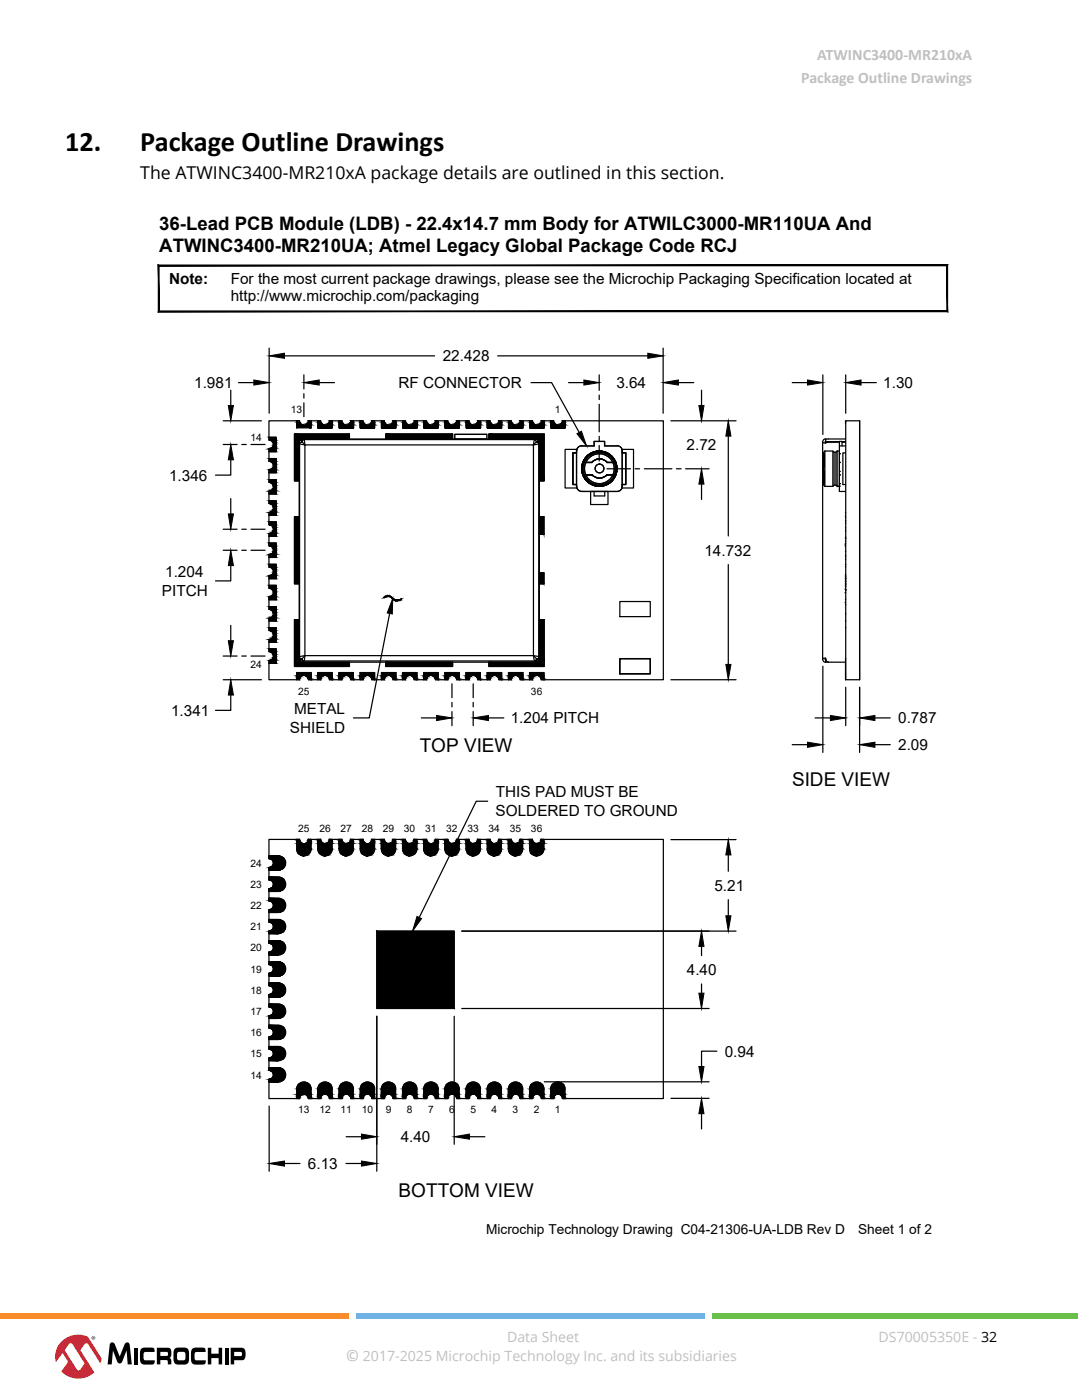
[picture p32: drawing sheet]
<svg xmlns="http://www.w3.org/2000/svg" width="216mm" height="279mm" viewBox="0 0 216 279" stroke-linecap="round" stroke-linejoin="round" font-family="sans-serif">
<defs><g id="words">
<g font-size="5.6">
<text x="13" y="30.2">12.</text>
<text x="28" y="30.2">Package Outline Drawings</text>
</g>
<g font-size="3.8">
<text x="83.7" y="150">TOP VIEW</text>
<text x="158" y="156.8">SIDE VIEW</text>
<text x="79.5" y="238.9">BOTTOM VIEW</text>
</g>
<g font-size="3.7">
<text x="31.8" y="45.9">36-Lead PCB Module (LDB) - 22.4x14.7 mm Body for ATWILC3000-MR110UA And</text>
<text x="31.8" y="50.2">ATWINC3400-MR210UA; Atmel Legacy Global Package Code RCJ</text>
</g>
<text font-size="3.5" x="28" y="35.7">The ATWINC3400-MR210xA package details are outlined in this section.</text>
<g font-size="3.2" fill="#c0c0c0">
<text x="159.9" y="16.6">Package Outline Drawings</text>
<text x="163.1" y="12">ATWINC3400-MR210xA</text>
<text x="69" y="271.7">©</text>
</g>
<g font-size="3.1">
<text x="33.7" y="56.6">Note:</text>
<text x="46" y="56.6">For the most current package drawings, please see the Microchip Packaging Specification located at</text>
<text x="46" y="60.1">http://www.microchip.com/packaging</text>
<text x="38.8" y="77.4">1.981</text>
<text x="79.5" y="77.4">RF CONNECTOR</text>
<text x="88.3" y="72.1">22.428</text>
<text x="123" y="77.4">3.64</text>
<text x="176.3" y="77.4">1.30</text>
<text x="137" y="89.8">2.72</text>
<text x="33.7" y="95.9">1.346</text>
<text x="140.6" y="110.9">14.732</text>
<text x="32.3" y="118.9">PITCH</text>
<text x="33" y="115.2">1.204</text>
<text x="34.1" y="142.8">1.341</text>
<text x="58.7" y="142.5">METAL</text>
<text x="57.9" y="146.2">SHIELD</text>
<text x="101.9" y="144.4">1.204 PITCH</text>
<text x="179.2" y="144.4">0.787</text>
<text x="179.2" y="149.7">2.09</text>
<text x="98.9" y="159.1">THIS PAD MUST BE</text>
<text x="98.9" y="162.8">SOLDERED TO GROUND</text>
<text x="142.5" y="177.8">5.21</text>
<text x="137" y="194.6">4.40</text>
<text x="144.6" y="210.9">0.94</text>
<text x="80" y="227.9">4.40</text>
<text x="61.5" y="233.3">6.13</text>
</g>
<g font-size="2.8" fill="#c0c0c0">
<text x="101.2" y="267.7">Data Sheet</text>
<text x="175.3" y="267.7">DS70005350E - 32</text>
<text x="72.4" y="271.7">2017-2025 Microchip Technology Inc. and its subsidiaries</text>
</g>
<g font-size="2.7">
<text x="97" y="246.3">Microchip Technology Drawing C04-21306-UA-LDB Rev D</text>
<text x="171.2" y="246.3">Sheet 1 of 2</text>
</g>
<g font-size="2">
<text x="58" y="82.5">13</text>
<text x="110.7" y="82.5">1</text>
<text x="50" y="88.1">14</text>
<text x="50" y="133.3">24</text>
<text x="59.5" y="138.6">25</text>
<text x="106" y="138.6">36</text>
<text x="59.5" y="166">25</text>
<text x="63.7" y="166">26</text>
<text x="67.9" y="166.1">27</text>
<text x="72.2" y="166">28</text>
<text x="76.4" y="166">29</text>
<text x="80.6" y="166">30</text>
<text x="84.8" y="166">31</text>
<text x="89" y="166">32</text>
<text x="93.3" y="166">33</text>
<text x="97.5" y="166">34</text>
<text x="101.7" y="166">35</text>
<text x="106" y="166">36</text>
<text x="50" y="173">24</text>
<text x="50" y="177.2">23</text>
<text x="50" y="181.5">22</text>
<text x="50" y="185.7">21</text>
<text x="50" y="189.9">20</text>
<text x="50" y="194.1">19</text>
<text x="50" y="198.3">18</text>
<text x="50" y="202.6">17</text>
<text x="50" y="206.8">16</text>
<text x="50" y="211">15</text>
<text x="50" y="215.2">14</text>
<text x="59.5" y="222.2">13</text>
<text x="63.7" y="222.2">12</text>
<text x="67.9" y="222.2">11</text>
<text x="72.2" y="222.2">10</text>
<text x="77" y="222.2">9</text>
<text x="81.2" y="222.2">8</text>
<text x="85.4" y="222.2">7</text>
<text x="89.6" y="222.2">6</text>
<text x="93.8" y="222.2">5</text>
<text x="98" y="222.2">4</text>
<text x="102.3" y="222.2">3</text>
<text x="106.5" y="222.2">2</text>
<text x="110.7" y="222.2">1</text>
</g>
</g></defs>
<!-- layer: 2D-TOPP -->
<path d="M90.8 86.7h6.4v.9h-6.4zM123.7 131.5h6.1v3h-6.1z" fill="none" stroke="#000" stroke-width=".29"/>
<!-- layer: 2D-TOPP-MASK-FILL -->
<g fill="#000" stroke="#000" stroke-width=".2">
<path d="M53.7 87.3v.5h1.4zM53.7 87.3h1.4v.5z"/>
<path d="M53.7 89.6h1.4zM54 89.5l1.1 .1z"/>
<path d="M53.7 89.6v.5h1.4zM53.7 89.6h1.4v.5z"/>
<path d="M53.7 91.5v.6h1.4zM53.7 91.5h1.4v.6z"/>
<path d="M53.7 93.8h1.4zM54 93.8h1.1z"/>
<path d="M53.7 93.8v.5h1.4zM53.7 93.8h1.4v.5z"/>
<path d="M53.7 95.7v.5h1.4zM53.7 95.7h1.4v.5z"/>
<path d="M53.7 98h1.4zM54 98h1.1z"/>
<path d="M53.7 98v.6h1.4zM53.7 98h1.4v.6z"/>
<path d="M53.7 87.8l1.4 .1zM53.7 87.8l1.4 .1z"/>
<path d="M54 89.5h1.1l-.8-.2zM54.3 89.3h.8v.2z"/>
<path d="M53.7 92.1h1.4zM53.7 92.1h1.4z"/>
<path d="M54 93.8h1.1l-.8-.2zM54.3 93.6h.8v.2z"/>
<path d="M53.7 96.2l1.4 .1zM53.7 96.2l1.4 .1z"/>
<path d="M54 98h1.1l-.8-.2zM54.3 97.8h.8v.2z"/>
<path d="M54 87.9l.3 .2h.8zM54 87.9h1.1v.2z"/>
<path d="M54.5 89l-.2 .3h.8zM54.5 89h.6v.3z"/>
<path d="M54 92.1l.3 .2h.8zM54 92.1h1.1v.2z"/>
<path d="M54.5 93.3l-.2 .3h.8zM54.5 93.3h.6v.3z"/>
<path d="M54 96.3l.3 .2h.8zM54 96.3h1.1v.2z"/>
<path d="M54.5 97.5l-.2 .3h.8zM54.5 97.5h.6v.3z"/>
<path d="M54.3 88.1l.2 .2h.6zM54.3 88.1h.8v.2z"/>
<path d="M54.6 88.7l-.1 .3h.6zM54.6 88.7h.5v.3z"/>
<path d="M54.3 92.3l.2 .3h.6zM54.3 92.3h.8v.3z"/>
<path d="M54.6 92.9l-.1 .4h.6zM54.6 92.9h.5v.4z"/>
<path d="M54.3 96.5l.2 .3h.6zM54.3 96.5h.8v.3z"/>
<path d="M54.6 97.1l-.1 .4h.6zM54.6 97.1h.5v.4z"/>
<path d="M54.5 88.3l.1 .4h.5zM54.5 88.3h.6v.4z"/>
<path d="M54.5 92.6l.1 .3h.5zM54.5 92.6h.6v.3z"/>
<path d="M54.5 96.8l.1 .3h.5zM54.5 96.8h.6v.3z"/>
<path d="M58.8 86.6v1h10.9zM58.8 86.6h10.9v1z"/>
<path d="M58.8 87.6v8.4h.9zM58.8 87.6h.9v8.4z"/>
<path d="M59.2 84v.3h.6zM59.2 84h.5l.1 .3z"/>
<path d="M59.2 84.3v.3h.8zM59.2 84.3h.6l.2 .3z"/>
<path d="M59.2 84.6v.2h1.1zM59.2 84.6h.8l.3 .2z"/>
<path d="M59.2 84.8l1.4 .1zM59.2 84.8l1.4 .1z"/>
<path d="M59.2 84.9v.5h2.9zM59.2 84.9h2.9v.5z"/>
<path d="M60.6 84.9h1.5zM61 84.8l1.1 .1z"/>
<path d="M61 84.8h1.1l-.9-.2zM61.2 84.6h.9v.2z"/>
<path d="M61.5 84.3l-.3 .3h.9zM61.5 84.3h.6v.3z"/>
<path d="M61.5 84v.3h.6zM61.5 84h.6v.3z"/>
<path d="M63.4 84v.3h.6zM63.4 84h.6v.3z"/>
<path d="M63.4 84.3v.3h.8zM63.4 84.3h.6l.2 .3z"/>
<path d="M63.4 84.6v.2h1.1zM63.4 84.6h.8l.3 .2z"/>
<path d="M63.4 84.8l1.4 .1zM63.4 84.8l1.4 .1z"/>
<path d="M63.4 84.9v.5h2.9zM63.4 84.9h2.9v.5z"/>
<path d="M64.8 84.9h1.5zM65.2 84.8l1.1 .1z"/>
<path d="M65.2 84.8h1.1l-.8-.2zM65.5 84.6h.8v.2z"/>
<path d="M65.7 84.3l-.2 .3h.8zM65.7 84.3h.6v.3z"/>
<path d="M65.7 84v.3h.6zM65.7 84h.6v.3z"/>
<path d="M67.7 84v.3h.6zM67.7 84h.5l.1 .3z"/>
<path d="M67.7 84.3v.3h.8zM67.7 84.3h.6l.2 .3z"/>
<path d="M67.7 84.6v.2h1zM67.7 84.6h.8l.2 .2z"/>
<path d="M67.7 84.8l1.4 .1zM67.7 84.8l1.4 .1z"/>
<path d="M67.7 84.9v.5h2.8zM67.7 84.9h2.8v.5z"/>
<path d="M69.1 84.9h1.4zM69.4 84.8l1.1 .1z"/>
<path d="M69.4 84.8h1.1l-.8-.2zM69.7 84.6h.8v.2z"/>
<path d="M69.9 84.3l-.2 .3h.8zM69.9 84.3h.6v.3z"/>
<path d="M70 84l-.1 .3h.6zM70 84h.5v.3z"/>
<path d="M71.9 84v.3h.6zM71.9 84h.5l.1 .3z"/>
<path d="M71.9 84.3v.3h.8zM71.9 84.3h.6l.2 .3z"/>
<path d="M71.9 84.6v.2h1.1zM71.9 84.6h.8l.3 .2z"/>
<path d="M71.9 84.8l1.4 .1zM71.9 84.8l1.4 .1z"/>
<path d="M71.9 84.9v.5h2.8zM71.9 84.9h2.8v.5z"/>
<path d="M73.3 84.9h1.4zM73.7 84.8l1 .1z"/>
<path d="M73.7 84.8h1l-.7-.2zM74 84.6h.7v.2z"/>
<path d="M74.1 84.3l-.1 .3h.7zM74.1 84.3h.6v.3z"/>
<path d="M74.2 84l-.1 .3h.6zM74.2 84h.5v.3z"/>
<path d="M76.1 84v.3h.6zM76.1 84h.6v.3z"/>
<path d="M76.1 84.3v.3h.8zM76.1 84.3h.6l.2 .3z"/>
<path d="M76.1 84.6v.2h1.1zM76.1 84.6h.8l.3 .2z"/>
<path d="M76.1 84.8l1.4 .1zM76.1 84.8l1.4 .1z"/>
<path d="M76.1 84.9v.5h2.9zM76.1 84.9h2.9v.5z"/>
<path d="M77 86.6v1h13.3zM77 86.6h13.3v1z"/>
<path d="M77.5 84.9h1.5zM77.9 84.8l1.1 .1z"/>
<path d="M77.9 84.8h1.1l-.8-.2zM78.2 84.6h.8v.2z"/>
<path d="M78.4 84.3l-.2 .3h.8zM78.4 84.3h.6v.3z"/>
<path d="M78.4 84v.3h.6zM78.4 84h.6v.3z"/>
<path d="M80.4 84v.3h.5zM80.4 84h.5v.3z"/>
<path d="M80.4 84.3v.3h.7zM80.4 84.3h.5l.2 .3z"/>
<path d="M80.4 84.6v.2h1zM80.4 84.6h.7l.3 .2z"/>
<path d="M80.4 84.8l1.4 .1zM80.4 84.8l1.4 .1z"/>
<path d="M80.4 84.9v.5h2.8zM80.4 84.9h2.8v.5z"/>
<path d="M81.8 84.9h1.4zM82.1 84.8l1.1 .1z"/>
<path d="M82.1 84.8h1.1l-.8-.2zM82.4 84.6h.8v.2z"/>
<path d="M82.6 84.3l-.2 .3h.8zM82.6 84.3h.6v.3z"/>
<path d="M82.7 84l-.1 .3h.6zM82.7 84h.5v.3z"/>
<path d="M84.6 84v.3h.6zM84.6 84h.5l.1 .3z"/>
<path d="M84.6 84.3v.3h.8zM84.6 84.3h.6l.2 .3z"/>
<path d="M84.6 84.6v.2h1.1zM84.6 84.6h.8l.3 .2z"/>
<path d="M84.6 84.8l1.4 .1zM84.6 84.8l1.4 .1z"/>
<path d="M84.6 84.9v.5h2.8zM84.6 84.9h2.8v.5z"/>
<path d="M86 84.9h1.4zM86.4 84.8l1 .1z"/>
<path d="M86.4 84.8h1l-.8-.2zM86.6 84.6h.8v.2z"/>
<path d="M86.8 84.3l-.2 .3h.8zM86.8 84.3h.6v.3z"/>
<path d="M86.9 84l-.1 .3h.6zM86.9 84h.5v.3z"/>
<path d="M88.8 84v.3h.6zM88.8 84h.5l.1 .3z"/>
<path d="M88.8 84.3v.3h.8zM88.8 84.3h.6l.2 .3z"/>
<path d="M88.8 84.6v.2h1.1zM88.8 84.6h.8l.3 .2z"/>
<path d="M88.8 84.8l1.4 .1zM88.8 84.8l1.4 .1z"/>
<path d="M88.8 84.9v.5h2.8zM88.8 84.9h2.8v.5z"/>
<path d="M90.2 84.9h1.4zM90.5 84.8l1.1 .1z"/>
<path d="M90.5 84.8h1.1l-.8-.2zM90.8 84.6h.8v.2z"/>
<path d="M91 84.3l-.2 .3h.8zM91 84.3h.6v.3z"/>
<path d="M91.1 84l-.1 .3h.6zM91.1 84h.5v.3z"/>
<path d="M93 84v.3h.6zM93 84h.6v.3z"/>
<path d="M93 84.3v.3h.8zM93 84.3h.6l.2 .3z"/>
<path d="M93 84.6v.2h1.1zM93 84.6h.8l.3 .2z"/>
<path d="M93 84.8l1.5 .1zM93 84.8l1.5 .1z"/>
<path d="M93 84.9v.5h2.9zM93 84.9h2.9v.5z"/>
<path d="M94.5 84.9h1.4zM94.8 84.8l1.1 .1z"/>
<path d="M94.8 84.8h1.1l-.8-.2zM95.1 84.6h.8v.2z"/>
<path d="M95.3 84.3l-.2 .3h.8zM95.3 84.3h.6v.3z"/>
<path d="M95.4 84l-.1 .3h.6zM95.4 84h.5v.3z"/>
<path d="M97.2 84v.3h.6zM97.2 84h.6v.3z"/>
<path d="M97.2 84.3v.3h.8zM97.2 84.3h.6l.2 .3z"/>
<path d="M97.2 84.6v.2h1.1zM97.2 84.6h.8l.3 .2z"/>
<path d="M97.2 84.8l1.5 .1zM97.2 84.8l1.5 .1z"/>
<path d="M97.2 84.9v.5h2.9zM97.2 84.9h2.9v.5z"/>
<path d="M97.6 86.6v1h11zM97.6 86.6h11v1z"/>
<path d="M98.7 84.9h1.4zM99 84.8l1.1 .1z"/>
<path d="M99 84.8h1.1l-.8-.2zM99.3 84.6h.8v.2z"/>
<path d="M99.5 84.3l-.2 .3h.8zM99.5 84.3h.6v.3z"/>
<path d="M99.6 84l-.1 .3h.6zM99.6 84h.5v.3z"/>
<path d="M101.5 84v.3h.6zM101.5 84h.5l.1 .3z"/>
<path d="M101.5 84.3v.3h.8zM101.5 84.3h.6l.2 .3z"/>
<path d="M101.5 84.6v.2h1.1zM101.5 84.6h.8l.3 .2z"/>
<path d="M101.5 84.8l1.4 .1zM101.5 84.8l1.4 .1z"/>
<path d="M101.5 84.9v.5h2.8zM101.5 84.9h2.8v.5z"/>
<path d="M102.9 84.9h1.4zM103.3 84.8l1 .1z"/>
<path d="M103.3 84.8h1l-.8-.2zM103.5 84.6h.8v.2z"/>
<path d="M103.7 84.3l-.2 .3h.8zM103.7 84.3h.6v.3z"/>
<path d="M103.8 84l-.1 .3h.6zM103.8 84h.5v.3z"/>
<path d="M105.7 84v.3h.6zM105.7 84h.5l.1 .3z"/>
<path d="M105.7 84.3v.3h.8zM105.7 84.3h.6l.2 .3z"/>
<path d="M105.7 84.6v.2h1.1zM105.7 84.6h.8l.3 .2z"/>
<path d="M105.7 84.8l1.4 .1zM105.7 84.8l1.4 .1z"/>
<path d="M105.7 84.9v.5h2.9zM105.7 84.9h2.9v.5z"/>
<path d="M107.1 84.9h1.5zM107.5 84.8l1.1 .1z"/>
<path d="M107.5 84.8h1.1l-.9-.2zM107.7 84.6h.9v.2z"/>
<path d="M107.6 87.6v8.4h1zM107.6 87.6h1v8.4z"/>
<path d="M108 84.3l-.3 .3h.9zM108 84.3h.6v.3z"/>
<path d="M108 84v.3h.6zM108 84h.6v.3z"/>
<path d="M109.9 84v.3h.6zM109.9 84h.6v.3z"/>
<path d="M109.9 84.3v.3h.8zM109.9 84.3h.6l.2 .3z"/>
<path d="M109.9 84.6v.2h1.1zM109.9 84.6h.8l.3 .2z"/>
<path d="M109.9 84.8l1.4 .1zM109.9 84.8l1.4 .1z"/>
<path d="M109.9 84.9v.5h2.9zM109.9 84.9h2.9v.5z"/>
<path d="M111.3 84.9h1.5zM111.7 84.8l1.1 .1z"/>
<path d="M111.7 84.8h1.1l-.8-.2zM112 84.6h.8v.2z"/>
<path d="M112.2 84.3l-.2 .3h.8zM112.2 84.3h.6v.3z"/>
<path d="M112.2 84v.3h.6zM112.2 84h.6v.3z"/>
<path d="M53.7 100v.5h1.4zM53.7 100h1.4v.5z"/>
<path d="M53.7 102.3h1.4zM54 102.2l1.1 .1z"/>
<path d="M53.7 102.3v.5h1.4zM53.7 102.3h1.4v.5z"/>
<path d="M53.7 104.2v.5h1.4zM53.7 104.2h1.4v.5z"/>
<path d="M53.7 106.5h1.4zM54 106.4l1.1 .1z"/>
<path d="M53.7 106.5v.5h1.4zM53.7 106.5h1.4v.5z"/>
<path d="M53.7 108.4v.5h1.4zM53.7 108.4h1.4v.5z"/>
<path d="M53.7 110.7h1.4zM54 110.6l1.1 .1z"/>
<path d="M53.7 110.7v.5h1.4zM53.7 110.7h1.4v.5z"/>
<path d="M53.7 112.6v.6h1.4zM53.7 112.6h1.4v.6z"/>
<path d="M53.7 115h1.4zM54 114.9l1.1 .1z"/>
<path d="M53.7 115v.5h1.4zM53.7 115h1.4v.5z"/>
<path d="M53.7 116.8v.6h1.4zM53.7 116.8h1.4v.6z"/>
<path d="M53.7 119.2h1.4zM54 119.1l1.1 .1z"/>
<path d="M53.7 119.2v.5h1.4zM53.7 119.2h1.4v.5z"/>
<path d="M53.7 100.5l1.4 .1zM53.7 100.5l1.4 .1z"/>
<path d="M54 102.2h1.1l-.8-.2zM54.3 102h.8v.2z"/>
<path d="M53.7 104.7l1.4 .1zM53.7 104.7l1.4 .1z"/>
<path d="M54 106.4h1.1l-.8-.2zM54.3 106.2h.8v.2z"/>
<path d="M53.7 108.9l1.4 .1zM53.7 108.9l1.4 .1z"/>
<path d="M54 110.6h1.1l-.8-.1zM54.3 110.5h.8v.1z"/>
<path d="M53.7 113.2h1.4zM53.7 113.2h1.4z"/>
<path d="M54 114.9h1.1l-.8-.2zM54.3 114.7h.8v.2z"/>
<path d="M53.7 117.4h1.4zM53.7 117.4h1.4z"/>
<path d="M54 119.1h1.1l-.8-.2zM54.3 118.9h.8v.2z"/>
<path d="M54 100.6l.3 .1h.8zM54 100.6h1.1v.1z"/>
<path d="M54.5 101.7l-.2 .3h.8zM54.5 101.7h.6v.3z"/>
<path d="M54 104.8l.3 .2h.8zM54 104.8h1.1v.2z"/>
<path d="M54.5 105.9l-.2 .3h.8zM54.5 105.9h.6v.3z"/>
<path d="M54 109l.3 .2h.8zM54 109h1.1v.2z"/>
<path d="M54.5 110.1l-.2 .4h.8zM54.5 110.1h.6v.4z"/>
<path d="M54 113.2l.3 .2h.8zM54 113.2h1.1v.2z"/>
<path d="M54.5 114.4l-.2 .3h.8zM54.5 114.4h.6v.3z"/>
<path d="M54 117.4l.3 .2h.8zM54 117.4h1.1v.2z"/>
<path d="M54.5 118.6l-.2 .3h.8zM54.5 118.6h.6v.3z"/>
<path d="M54.3 100.7l.2 .3h.6zM54.3 100.7h.8v.3z"/>
<path d="M54.6 101.4l-.1 .3h.6zM54.6 101.4h.5v.3z"/>
<path d="M54.3 105l.2 .3h.6zM54.3 105h.8v.3z"/>
<path d="M54.6 105.6l-.1 .3h.6zM54.6 105.6h.5v.3z"/>
<path d="M54.3 109.2l.2 .3h.6zM54.3 109.2h.8v.3z"/>
<path d="M54.6 109.8l-.1 .3h.6zM54.6 109.8h.5v.3z"/>
<path d="M54.3 113.4l.2 .3h.6zM54.3 113.4h.8v.3z"/>
<path d="M54.6 114.1l-.1 .3h.6zM54.6 114.1h.5v.3z"/>
<path d="M54.3 117.6l.2 .3h.6zM54.3 117.6h.8v.3z"/>
<path d="M54.6 118.3l-.1 .3h.6zM54.6 118.3h.5v.3z"/>
<path d="M54.5 101l.1 .4h.5zM54.5 101h.6v.4z"/>
<path d="M54.5 105.3l.1 .3h.5zM54.5 105.3h.6v.3z"/>
<path d="M54.5 109.5l.1 .3h.5zM54.5 109.5h.6v.3z"/>
<path d="M54.5 113.7l.1 .4h.5zM54.5 113.7h.6v.4z"/>
<path d="M54.5 117.9l.1 .4h.5zM54.5 117.9h.6v.4z"/>
<path d="M58.8 103.1v13.4h.9zM58.8 103.1h.9v13.4z"/>
<path d="M107.6 103.1v3.5h.9zM107.6 103.1h.9v3.5z"/>
<path d="M107.6 114.3v2.2h.9zM107.6 114.3h.9v2.2z"/>
<path d="M53.7 121.1v.5h1.4zM53.7 121.1h1.4v.5z"/>
<path d="M53.7 123.4h1.4zM54 123.3l1.1 .1z"/>
<path d="M53.7 123.4v.5h1.4zM53.7 123.4h1.4v.5z"/>
<path d="M53.7 125.3v.5h1.4zM53.7 125.3h1.4v.5z"/>
<path d="M53.7 127.6h1.4zM54 127.5l1.1 .1z"/>
<path d="M53.7 127.6v.6h1.4zM53.7 127.6h1.4v.6z"/>
<path d="M53.7 129.5v.5h1.4zM53.7 129.5h1.4v.5z"/>
<path d="M53.7 131.8h1.4zM54 131.8h1.1z"/>
<path d="M53.7 131.8v.6h1.4zM53.7 131.8h1.4v.6z"/>
<path d="M53.7 121.6l1.4 .1zM53.7 121.6l1.4 .1z"/>
<path d="M54 123.3h1.1l-.8-.2zM54.3 123.1h.8v.2z"/>
<path d="M53.7 125.8l1.4 .1zM53.7 125.8l1.4 .1z"/>
<path d="M54 127.5h1.1l-.8-.2zM54.3 127.3h.8v.2z"/>
<path d="M53.7 130l1.4 .1zM53.7 130l1.4 .1z"/>
<path d="M54 131.8h1.1l-.8-.2zM54.3 131.6h.8v.2z"/>
<path d="M54 121.7l.3 .2h.8zM54 121.7h1.1v.2z"/>
<path d="M54.5 122.8l-.2 .3h.8zM54.5 122.8h.6v.3z"/>
<path d="M54 125.9l.3 .2h.8zM54 125.9h1.1v.2z"/>
<path d="M54.5 127.1l-.2 .2h.8zM54.5 127.1h.6v.2z"/>
<path d="M54 130.1l.3 .2h.8zM54 130.1h1.1v.2z"/>
<path d="M54.5 131.3l-.2 .3h.8zM54.5 131.3h.6v.3z"/>
<path d="M54.3 121.9l.2 .3h.6zM54.3 121.9h.8v.3z"/>
<path d="M54.6 122.5l-.1 .3h.6zM54.6 122.5h.5v.3z"/>
<path d="M54.3 126.1l.2 .3h.6zM54.3 126.1h.8v.3z"/>
<path d="M54.6 126.7l-.1 .4h.6zM54.6 126.7h.5v.4z"/>
<path d="M54.3 130.3l.2 .3h.6zM54.3 130.3h.8v.3z"/>
<path d="M54.6 130.9l-.1 .4h.6zM54.6 130.9h.5v.4z"/>
<path d="M54.5 122.2l.1 .3h.5zM54.5 122.2h.6v.3z"/>
<path d="M54.5 126.4l.1 .3h.5zM54.5 126.4h.6v.3z"/>
<path d="M54.5 130.6l.1 .3h.5zM54.5 130.6h.6v.3z"/>
<path d="M58.8 123.7v8.5h.9zM58.8 123.7h.9v8.5z"/>
<path d="M58.8 132.2v.8h10.9zM58.8 132.2h10.9v.8z"/>
<path d="M59.2 134.2v.6h2.9zM59.2 134.2h2.9v.6z"/>
<path d="M59.2 134.8h1.1zM59.2 134.8h1.4z"/>
<path d="M59.2 134.8v.2h.8zM59.2 134.8h1.1l-.3 .2z"/>
<path d="M59.2 135v.3h.6zM59.2 135h.8l-.2 .3z"/>
<path d="M59.2 135.3v.4h.5zM59.2 135.3h.6l-.1 .4z"/>
<path d="M60.6 134.8h1.5zM60.6 134.8h1.5z"/>
<path d="M61 134.8l.2 .2h.9zM61 134.8h1.1v.2z"/>
<path d="M61.2 135l.3 .3h.6zM61.2 135h.9v.3z"/>
<path d="M61.5 135.3v.4h.6zM61.5 135.3h.6v.4z"/>
<path d="M63.4 134.2v.6h2.9zM63.4 134.2h2.9v.6z"/>
<path d="M63.4 134.8h1.1zM63.4 134.8h1.4z"/>
<path d="M63.4 134.8v.2h.8zM63.4 134.8h1.1l-.3 .2z"/>
<path d="M63.4 135v.3h.6zM63.4 135h.8l-.2 .3z"/>
<path d="M63.4 135.3v.4h.6zM63.4 135.3h.6v.4z"/>
<path d="M64.8 134.8h1.5zM64.8 134.8h1.5z"/>
<path d="M65.2 134.8l.3 .2h.8zM65.2 134.8h1.1v.2z"/>
<path d="M65.5 135l.2 .3h.6zM65.5 135h.8v.3z"/>
<path d="M65.7 135.3v.4h.6zM65.7 135.3h.6v.4z"/>
<path d="M67.6 134.2v.6h2.9zM67.6 134.2h2.9v.6z"/>
<path d="M67.6 134.8h1.1zM67.6 134.8h1.5z"/>
<path d="M67.6 134.8v.2h.9zM67.6 134.8h1.1l-.2 .2z"/>
<path d="M67.6 135v.3h.7zM67.6 135h.9l-.2 .3z"/>
<path d="M67.6 135.3v.4h.6zM67.6 135.3h.7l-.1 .4z"/>
<path d="M69.1 134.8h1.4zM69.1 134.8h1.4z"/>
<path d="M69.4 134.8l.3 .2h.8zM69.4 134.8h1.1v.2z"/>
<path d="M69.7 135l.2 .3h.6zM69.7 135h.8v.3z"/>
<path d="M69.9 135.3l.1 .4h.5zM69.9 135.3h.6v.4z"/>
<path d="M71.9 134.2v.6h2.8zM71.9 134.2h2.8v.6z"/>
<path d="M71.9 134.8h1.1zM71.9 134.8h1.4z"/>
<path d="M71.9 134.8v.2h.8zM71.9 134.8h1.1l-.3 .2z"/>
<path d="M71.9 135v.3h.6zM71.9 135h.8l-.2 .3z"/>
<path d="M71.9 135.3v.4h.5zM71.9 135.3h.6l-.1 .4z"/>
<path d="M73.3 134.8h1.4zM73.3 134.8h1.4z"/>
<path d="M73.6 134.8l.3 .2h.8zM73.6 134.8h1.1v.2z"/>
<path d="M73.9 135l.2 .3h.6zM73.9 135h.8v.3z"/>
<path d="M74.1 135.3l.1 .4h.5zM74.1 135.3h.6v.4z"/>
<path d="M76.1 134.2v.6h2.9zM76.1 134.2h2.9v.6z"/>
<path d="M76.1 134.8h1.1zM76.1 134.8h1.4z"/>
<path d="M76.1 134.8v.2h.8zM76.1 134.8h1.1l-.3 .2z"/>
<path d="M76.1 135v.3h.6zM76.1 135h.8l-.2 .3z"/>
<path d="M76.1 135.3v.4h.6zM76.1 135.3h.6v.4z"/>
<path d="M77 132.2v.8h13.3zM77 132.2h13.3v.8z"/>
<path d="M77.5 134.8h1.5zM77.5 134.8h1.5z"/>
<path d="M77.9 134.8l.3 .2h.8zM77.9 134.8h1.1v.2z"/>
<path d="M78.2 135l.2 .3h.6zM78.2 135h.8v.3z"/>
<path d="M78.4 135.3v.4h.6zM78.4 135.3h.6v.4z"/>
<path d="M80.3 134.2v.6h2.9zM80.3 134.2h2.9v.6z"/>
<path d="M80.3 134.8h1.1zM80.3 134.8h1.4z"/>
<path d="M80.3 134.8v.2h.8zM80.3 134.8h1.1l-.3 .2z"/>
<path d="M80.3 135v.3h.6zM80.3 135h.8l-.2 .3z"/>
<path d="M80.3 135.3v.4h.5zM80.3 135.3h.6l-.1 .4z"/>
<path d="M81.7 134.8h1.5zM81.7 134.8h1.5z"/>
<path d="M82.1 134.8l.3 .2h.8zM82.1 134.8h1.1v.2z"/>
<path d="M82.4 135l.2 .3h.6zM82.4 135h.8v.3z"/>
<path d="M82.6 135.3v.4h.6zM82.6 135.3h.6v.4z"/>
<path d="M84.6 134.2v.6h2.8zM84.6 134.2h2.8v.6z"/>
<path d="M84.6 134.8h1.1zM84.6 134.8h1.4z"/>
<path d="M84.6 134.8v.2h.7zM84.6 134.8h1.1l-.4 .2z"/>
<path d="M84.6 135v.3h.6zM84.6 135h.7l-.1 .3z"/>
<path d="M84.6 135.3v.4h.5zM84.6 135.3h.6l-.1 .4z"/>
<path d="M86 134.8h1.4zM86 134.8h1.4z"/>
<path d="M86.3 134.8l.3 .2h.8zM86.3 134.8h1.1v.2z"/>
<path d="M86.6 135l.2 .3h.6zM86.6 135h.8v.3z"/>
<path d="M86.8 135.3l.1 .4h.5zM86.8 135.3h.6v.4z"/>
<path d="M88.8 134.2v.6h2.8zM88.8 134.2h2.8v.6z"/>
<path d="M88.8 134.8h1.1zM88.8 134.8h1.4z"/>
<path d="M88.8 134.8v.2h.8zM88.8 134.8h1.1l-.3 .2z"/>
<path d="M88.8 135v.3h.6zM88.8 135h.8l-.2 .3z"/>
<path d="M88.8 135.3v.4h.5zM88.8 135.3h.6l-.1 .4z"/>
<path d="M90.2 134.8h1.4zM90.2 134.8h1.4z"/>
<path d="M90.5 134.8l.3 .2h.8zM90.5 134.8h1.1v.2z"/>
<path d="M90.8 135l.2 .3h.6zM90.8 135h.8v.3z"/>
<path d="M91 135.3l.1 .4h.5zM91 135.3h.6v.4z"/>
<path d="M93 134.2v.6h2.8zM93 134.2h2.8v.6z"/>
<path d="M93 134.8h1.1zM93 134.8h1.4z"/>
<path d="M93 134.8v.2h.8zM93 134.8h1.1l-.3 .2z"/>
<path d="M93 135v.3h.6zM93 135h.8l-.2 .3z"/>
<path d="M93 135.3v.4h.6zM93 135.3h.6v.4z"/>
<path d="M94.4 134.8h1.4zM94.4 134.8h1.4z"/>
<path d="M94.8 134.8l.3 .2h.7zM94.8 134.8h1v.2z"/>
<path d="M95.1 135l.2 .3h.5zM95.1 135h.7v.3z"/>
<path d="M95.3 135.3v.4h.5zM95.3 135.3h.5v.4z"/>
<path d="M97.2 134.2v.6h2.9zM97.2 134.2h2.9v.6z"/>
<path d="M97.2 134.8h1.1zM97.2 134.8h1.5z"/>
<path d="M97.2 134.8v.2h.8zM97.2 134.8h1.1l-.3 .2z"/>
<path d="M97.2 135v.3h.6zM97.2 135h.8l-.2 .3z"/>
<path d="M97.2 135.3v.4h.6zM97.2 135.3h.6v.4z"/>
<path d="M97.6 132.2v.8h11zM97.6 132.2h11v.8z"/>
<path d="M98.7 134.8h1.4zM98.7 134.8h1.4z"/>
<path d="M99 134.8l.3 .2h.8zM99 134.8h1.1v.2z"/>
<path d="M99.3 135l.2 .3h.6zM99.3 135h.8v.3z"/>
<path d="M99.5 135.3l.1 .4h.5zM99.5 135.3h.6v.4z"/>
<path d="M101.5 134.2v.6h2.8zM101.5 134.2h2.8v.6z"/>
<path d="M101.5 134.8h1zM101.5 134.8h1.4z"/>
<path d="M101.5 134.8v.2h.7zM101.5 134.8h1l-.3 .2z"/>
<path d="M101.5 135v.3h.6zM101.5 135h.7l-.1 .3z"/>
<path d="M101.5 135.3v.4h.5zM101.5 135.3h.6l-.1 .4z"/>
<path d="M102.9 134.8h1.4zM102.9 134.8h1.4z"/>
<path d="M103.2 134.8l.3 .2h.8zM103.2 134.8h1.1v.2z"/>
<path d="M103.5 135l.2 .3h.6zM103.5 135h.8v.3z"/>
<path d="M103.7 135.3l.1 .4h.5zM103.7 135.3h.6v.4z"/>
<path d="M105.7 134.2v.6h2.8zM105.7 134.2h2.8v.6z"/>
<path d="M105.7 134.8h1.1zM105.7 134.8h1.4z"/>
<path d="M105.7 134.8v.2h.8zM105.7 134.8h1.1l-.3 .2z"/>
<path d="M105.7 135v.3h.6zM105.7 135h.8l-.2 .3z"/>
<path d="M105.7 135.3v.4h.5zM105.7 135.3h.6l-.1 .4z"/>
<path d="M107.1 134.8h1.4zM107.1 134.8h1.4z"/>
<path d="M107.6 123.7v8.5h1zM107.6 123.7h1v8.5z"/>
<path d="M107.5 134.8l.2 .2h.8zM107.5 134.8h1v.2z"/>
<path d="M107.7 135l.3 .3h.5zM107.7 135h.8v.3z"/>
<path d="M108 135.3v.4h.5zM108 135.3h.5v.4z"/>
</g>
<!-- layer: 2D-TOPP-MASK -->
<g fill="none" stroke="#000" stroke-width=".24">
<path d="M58.8 86.6h10.9v1h-10v8.4h-.9zM69.7 87.6v-1h-10.9v9.4h.9M77 87.6v-1h13.3v1M77 86.6h13.3v1h-13.3zM97.6 87.6v-1h11v9.4h-1M97.6 86.6h11v9.4h-1v-8.4h-10zM115.1 89.7h-2.3v7.7h2.3l-.1-.4M115.1 89.6l-.1 .8h-.7v6.3h.7v.4M117.9 98.1h3.4v2.6h-3.4zM124.1 89.7h2.3v7.7h-2.3l.1-.4M124.1 89.6l.1 .4M124.1 90v.4h.8v6.3h-.8v.4"/>
<path d="M58.8 103.1h.9v13.4h-.9zM59.7 103.1h-.9v13.4h.9M107.6 114.3h.9v2.2h-.9M107.6 103.1h.9v3.5h-.9M107.6 103.1h.9v3.5h-.9zM107.6 114.3h.9v2.2h-.9zM58.8 123.7h.9v8.5h10v.8h-10.9zM59.7 123.7h-.9v9.3h10.9v-.8M77 132.2h13.3v.8h-13.3zM77 132.2v.8h13.3v-.8M97.6 132.2h10v-8.5h1v9.3h-11zM107.6 123.7h1v9.3h-11v-.8"/>
<path d="M123.7 120h6.1v3.1h-6.1zM123.7 131.5h6.1v3h-6.1z"/>
</g>
<!-- layer: K-VTOP -->
<g fill="none" stroke="#000" stroke-width=".24">
<path d="M59.7 87.6h.5v.6l-.5 .2zM59.7 88.4v43.1h.5M60.5 87.6l-.2 .5M106.8 87.6h.8v.5h-.6zM106.8 87.6h-46.5l-.1 .6M107 88.1l.1 .1M107.1 88.2l.5 .2M107.1 88.3h.5v43.9h-.5v-.7l.5-.2M115 90.4h-.7v6.3h.7M115 97a1.04 1.04 0 0 0 1.1 1.1h7a1.04 1.04 0 0 0 1.1-1.1M116.1 89h2.4v-.9h2.1v.9h2.5M116.1 89a1.04 1.04 0 0 0-1.1 1v7.1"/>
<path d="M116.9 92.3h1.2M116.9 94.8h1.2M117.3 90.9a3.5 3.5 0 0 1 3.7-.6 3.5 3.5 0 0 1 2.1 3.2 3.5 3.5 0 0 0-5-3.2 3.5 3.5 0 0 0-.7 5.9 3.5 3.5 0 0 0 5.6-2l.1-.7a3.5 3.5 0 0 1-5 3.2 3.5 3.5 0 0 1-.8-5.8zM118.1 94.7a1.94 1.94 0 0 0 3 0M118.1 92.3a1.94 1.94 0 0 1 3 0M121.1 92.3h1.2M121.1 94.8h1.2M123.1 89a1.04 1.04 0 0 1 1.1 1M124.1 90v7.1M124.1 90.4h.8v6.3h-.8M59.7 131.6h.6l.2 .6h-.8zM59.7 131.3l.5 .2"/>
<path d="M60.2 131.5l.1 .1M107 131.7v.5h-46.5M107 131.6l-.2 .6M107.1 131.5l-.1 .1"/>
<circle cx="119.6" cy="93.5" r="2.99"/>
<circle cx="119.6" cy="93.5" r="3.3"/>
<circle cx="119.6" cy="93.5" r=".88"/>
</g>
<!-- layer: MR210CA-UA_PCB$0$K-VTOP -->
<g fill="none" stroke="#000" stroke-width=".24">
<path d="M53.7 89.6v2.5a.88 .88 0 0 1 .9 .8 .88 .88 0 0 1-.9 .9v2.4a.88 .88 0 0 1 .9 .9 .88 .88 0 0 1-.9 .9v2.5a.88 .88 0 0 1 .9 .9 .88 .88 0 0 1-.9 .8M53.7 87.3h1.4v2.8h-1.4h1.4v-2.8zM53.7 91.5h1.4v2.8h-1.4h1.4v-2.8zM53.7 95.7h1.4v2.9h-1.4h1.4v-2.9zM53.7 100h1.4v2.8h-1.4h1.4v-2.8zM59.2 84v1.4M59.7 84h-6v3.8a.88 .88 0 0 1 .9 .9 .88 .88 0 0 1-.9 .9M59.8 88.5l1 .3M59.8 84a.88 .88 0 0 0 .9 .8 .88 .88 0 0 0 .8-.8M59.8 87.7v43.4M60.6 87.7h46.9M60.6 87.7h-.8l1 1.1"/>
<path d="M60.6 87.7l.2 1.1M60.8 88.8h45.6v42h-45.6zM61.5 84h2.5M62.1 84v1.4M63.4 84v1.4h2.9v-1.4v1.4h-2.9zM64 84a.88 .88 0 0 0 .9 .8 .88 .88 0 0 0 .8-.8M65.7 84h2.5M67.7 84v1.4h2.8v-1.4v1.4h-2.8zM68.3 84a.88 .88 0 0 0 .8 .8 .88 .88 0 0 0 .9-.8M70 84h2.4M71.9 84v1.4h2.8v-1.4v1.4h-2.8zM72.5 84a.88 .88 0 0 0 .8 .8 .88 .88 0 0 0 .9-.8"/>
<path d="M74.2 84h2.5M76.1 84v1.4h2.9v-1.4v1.4h-2.9zM76.7 84a.88 .88 0 0 0 .9 .8 .88 .88 0 0 0 .8-.8M78.4 84h2.5M80.4 84v1.4h2.8v-1.4v1.4h-2.8zM80.9 84a.88 .88 0 0 0 .9 .8 .88 .88 0 0 0 .9-.8M82.7 84h2.4M84.6 84v1.4h2.8v-1.4v1.4h-2.8zM85.1 84a.88 .88 0 0 0 .9 .8 .88 .88 0 0 0 .9-.8M86.9 84h2.4M88.8 84v1.4h2.8v-1.4v1.4h-2.8zM89.4 84a.88 .88 0 0 0 .8 .8 .88 .88 0 0 0 .9-.8"/>
<path d="M91.1 84h2.5M93 84v1.4h2.9v-1.4v1.4h-2.9zM93.6 84a.88 .88 0 0 0 .9 .8 .88 .88 0 0 0 .9-.8M95.4 84h2.4M97.2 84v1.4h2.9v-1.4v1.4h-2.9zM97.8 84a.88 .88 0 0 0 .9 .8 .88 .88 0 0 0 .9-.8M99.6 84h2.4M101.5 84v1.4h2.8v-1.4v1.4h-2.8zM102 84a.88 .88 0 0 0 .9 .8 .88 .88 0 0 0 .9-.8M103.8 84h2.4M105.7 84v1.4h2.9v-1.4v1.4h-2.9zM106.3 84a.88 .88 0 0 0 .9 .8 .88 .88 0 0 0 .8-.8"/>
<path d="M106.7 87.7l-.3 1.1M107.5 88.5l-1.1 .3M107.5 88.5v-.8l-1.1 1.1M107.5 88.5v42.6M108 84h2.5M109.9 84v1.4h2.9v-1.4v1.4h-2.9zM110.5 84a.88 .88 0 0 0 .9 .8 .88 .88 0 0 0 .8-.8M112.2 84h20.2v51.7l-24.4-.1a.88 .88 0 0 0-.9-.8 .88 .88 0 0 0-.9 .9l-2.4-.1a.88 .88 0 0 0-.9-.8 .88 .88 0 0 0-.9 .8M115 90.4h-.7v6.3h.7M115 90v7.1M115.1 97a1.04 1.04 0 0 0 1 1.1M116.1 89h2.4v-.9h2.2v.9h2.4"/>
<path d="M116.1 89a1.04 1.04 0 0 0-1 1M116.9 92.3h1.2M116.9 94.8h1.2M117.3 90.9a3.5 3.5 0 0 1 3.7-.6 3.5 3.5 0 0 1 2.1 3.2 3.5 3.5 0 0 0-5-3.2 3.5 3.5 0 0 0-.7 5.9 3.5 3.5 0 0 0 5.6-2l.1-.7a3.5 3.5 0 0 1-5 3.2 3.5 3.5 0 0 1-.8-5.8zM118.1 94.7a1.94 1.94 0 0 0 3 0M118.1 92.3a1.94 1.94 0 0 1 3 0M118.5 98.1v.9h2.2v-.9M121.1 92.3h1.2M121.1 94.8h1.2M123.1 89a1.04 1.04 0 0 1 1.1 1v7.1M124.2 97a1.04 1.04 0 0 1-1.1 1.1h-7M124.2 90.4h.7v6.3h-.7"/>
<path d="M53.7 115.5h1.4M53.7 119.7h1.4M53.7 102.3v2.4a.88 .88 0 0 1 .9 .9 .88 .88 0 0 1-.9 .8v2.5a.88 .88 0 0 1 .9 .9 .88 .88 0 0 1-.9 .9v2.5a.88 .88 0 0 1 .9 .8 .88 .88 0 0 1-.9 .9v2.5a.86 .86 0 0 1 .9 .8 .86 .86 0 0 1-.9 .9M53.7 119.2v2.4a.88 .88 0 0 1 .9 .9 .88 .88 0 0 1-.9 .8v2.5a.88 .88 0 0 1 .9 .9 .88 .88 0 0 1-.9 .9v2.4a.88 .88 0 0 1 .9 .9 .88 .88 0 0 1-.9 .9M53.7 112.6h1.4v2.9v-2.9zM53.7 116.8h1.4v2.9v-2.9zM53.7 108.4h1.4v2.8h-1.4h1.4v-2.8zM53.7 104.2h1.4v2.8h-1.4h1.4v-2.8zM53.7 131.8v3.9h6a.9 .9 0 0 1 .9-.9 .9 .9 0 0 1 .9 .8l2.5 .1a.88 .88 0 0 1 .8-.9 .88 .88 0 0 1 .9 .8l2.5 .1a.9 .9 0 0 1 .9-.9 .9 .9 0 0 1 .9 .8l2.4 .1a.9 .9 0 0 1 .9-.9 .9 .9 0 0 1 .9 .8l2.5 .1a.9 .9 0 0 1 .8-.9 .9 .9 0 0 1 .9 .8M53.7 121.1h1.4v2.8h-1.4h1.4v-2.8zM53.7 129.5h1.4v2.9h-1.4h1.4v-2.9zM53.7 125.3h1.4v2.9h-1.4"/>
<path d="M59.2 134.2h2.9v1.5v-1.5h-2.9v1.5zM59.8 131.9h47.7M60.8 130.8l-.2 1.1M60.8 130.8l-1 .3M60.8 130.8l-1 1.1v-.8M63.4 134.2h2.9v1.5v-1.5h-2.9v1.5zM70.5 135.7v-1.5h-2.9v1.5M74.7 135.7v-1.5h-2.8v1.5M76.1 134.2v1.5v-1.5h2.9zM78.4 135.7h2.4M79 134.2v1.5M80.3 134.2h2.9v1.5v-1.5h-2.9v1.5z"/>
<path d="M80.9 135.6a.88 .88 0 0 1 .9-.8 .88 .88 0 0 1 .8 .8l2.5 .1M84.6 134.2v1.5v-1.5h2.8zM85.1 135.6a.88 .88 0 0 1 .9-.8 .88 .88 0 0 1 .9 .8l2.4 .1a.9 .9 0 0 1 .9-.9 .9 .9 0 0 1 .9 .8l2.5 .1a.88 .88 0 0 1 .8-.9 .88 .88 0 0 1 .9 .8l2.5 .1M87.4 134.2v1.5M91.6 135.7v-1.5h-2.8v1.5M93 134.2h2.8v1.5v-1.5h-2.8v1.5zM97.2 134.2v1.5v-1.5h2.9zM97.8 135.6a.88 .88 0 0 1 .9-.8 .88 .88 0 0 1 .9 .8l2.4 .1M100.1 134.2v1.5M101.5 134.2h2.8v1.5v-1.5h-2.8v1.5zM105.7 134.2h2.8v1.5v-1.5h-2.8v1.5zM106.4 130.8l.3 1.1"/>
<path d="M106.4 130.8l1.1 .3M106.4 130.8l1.1 1.1v-.8M53.7 173.1v2.5a.88 .88 0 0 1 .9 .9 .88 .88 0 0 1-.9 .8v2.5a.88 .88 0 0 1 .9 .9 .88 .88 0 0 1-.9 .8M78.4 167.5h2.4M78.4 167.5a.9 .9 0 0 1-.8 .9 .9 .9 0 0 1-.9-.9h-2.5a.9 .9 0 0 1-.9 .9 .9 .9 0 0 1-.9-.9h-2.4a.9 .9 0 0 1-.9 .9 .9 .9 0 0 1-.9-.9h-2.5a.88 .88 0 0 1-.8 .9 .88 .88 0 0 1-.9-.9h-2.5a.9 .9 0 0 1-.9 .9 .9 .9 0 0 1-.9-.9h-6v3.9a.88 .88 0 0 1 .9 .8 .88 .88 0 0 1-.9 .9M80.9 167.5a.88 .88 0 0 0 .9 .9 .88 .88 0 0 0 .8-.9h2.5M85.1 167.5a.88 .88 0 0 0 .9 .9 .88 .88 0 0 0 .9-.9h2.4a.9 .9 0 0 0 .9 .9 .9 .9 0 0 0 .9-.9h2.5a.88 .88 0 0 0 .9 .9 .88 .88 0 0 0 .8-.9h2.5M97.8 167.5a.88 .88 0 0 0 .9 .9 .88 .88 0 0 0 .9-.9h2.4M102 167.5a.88 .88 0 0 0 .9 .9 .88 .88 0 0 0 .9-.9h2.4a.88 .88 0 0 0 .9 .9 .88 .88 0 0 0 .9-.9h24.4v51.7h-20.2a.88 .88 0 0 0-.8-.9 .88 .88 0 0 0-.9 .9h-2.5a.88 .88 0 0 0-.8-.9 .88 .88 0 0 0-.9 .9M53.7 198.5v2.4a.88 .88 0 0 1 .9 .9 .88 .88 0 0 1-.9 .9M53.7 194.3v2.4a.88 .88 0 0 1 .9 .9 .88 .88 0 0 1-.9 .9M53.7 185.8v2.5a.88 .88 0 0 1 .9 .8 .88 .88 0 0 1-.9 .9v2.5"/>
<path d="M53.7 181.6v2.4a.88 .88 0 0 1 .9 .9 .88 .88 0 0 1-.9 .9M53.7 192.5a.88 .88 0 0 1 .9 .8 .88 .88 0 0 1-.9 .9M53.7 215.4v3.8h6.1a.88 .88 0 0 1 .9-.9 .88 .88 0 0 1 .8 .9h2.5a.88 .88 0 0 1 .9-.9 .88 .88 0 0 1 .8 .9h2.5M53.7 211.2v2.4a.88 .88 0 0 1 .9 .9 .88 .88 0 0 1-.9 .9M53.7 202.7v2.5a.88 .88 0 0 1 .9 .9 .88 .88 0 0 1-.9 .8v2.5a.88 .88 0 0 1 .9 .9 .88 .88 0 0 1-.9 .8M68.3 219.2a.86 .86 0 0 1 .8-.9 .86 .86 0 0 1 .9 .9h2.5a.88 .88 0 0 1 .8-.9 .88 .88 0 0 1 .9 .9h2.5a.88 .88 0 0 1 .9-.9 .88 .88 0 0 1 .8 .9h2.5a.88 .88 0 0 1 .9-.9 .88 .88 0 0 1 .9 .9h2.4M85.1 219.2a.88 .88 0 0 1 .9-.9 .88 .88 0 0 1 .9 .9h2.5a.88 .88 0 0 1 .9-.9 .88 .88 0 0 1 .8 .9h2.5a.88 .88 0 0 1 .9-.9 .88 .88 0 0 1 .9 .9h2.4M97.8 219.2a.88 .88 0 0 1 .9-.9 .88 .88 0 0 1 .9 .9h2.4M102 219.2a.88 .88 0 0 1 .9-.9 .88 .88 0 0 1 .9 .9h2.4"/>
<circle cx="119.6" cy="93.5" r="2.99"/>
<circle cx="119.6" cy="93.5" r="3.3"/>
<circle cx="119.6" cy="93.5" r="3.5"/>
<circle cx="119.6" cy="93.5" r=".88"/>
</g>
<!-- layer: K-VEND -->
<g fill="none" stroke="#000" stroke-width=".24">
<path d="M164.1 88.2v43.3M164.4 90.3v6.5zM164.4 96.8l.2 .3M164.4 93.1v.8M164.6 90h1.6l.2 .3M164.6 90l-.2 .3M164.6 90v7.1M164.6 97.1h1.6M164.8 88.3h.3l-.3 .1zM164.8 87.6l-.5 .2-.2 .3 .1 .2 .6 .1M165.1 88.3h2.4M166.2 90v7.1"/>
<path d="M166.4 90.3v6.5M166.4 90.3h.4M166.8 90.3v6.5M166.8 96.8l.2 .3M166.8 96.8h-.4l-.2 .3M167 90l-.2 .3M167 90h.5v7.1h-.5M167 90v7.1M167.2 97v.1M167.5 88.1h-2.8v.2h.3M167.5 92.3h.1M167.5 94.8h.1"/>
<path d="M167.5 90.5h.1M167.5 96.5h.1M167.5 94.1h.1M167.5 97h.1M167.5 89v9.1h1.2M168 88.1h.7M168 89v-.9h-.5v.9h1.2M168 88.3h.7M168.7 87.6h-3.9l-.1 .6M168.7 90.4h-.5v6.3h.5M168.8 84l-.1 .6M171.5 84v51.7z"/>
<path d="M171.5 84h-2.7v51.7h2.7M168.6 117.6l.2 .1M168.7 103h.1M168.7 108.5v.5M168.7 116l.1 .1M168.7 103.9h.1M168.7 102.3l.1 .1M168.7 107.5h.1M168.7 105.9l.1 .1M168.7 112.6l.1 .1M168.7 111l.1 .1M168.7 116.5l.1 .1"/>
<path d="M168.7 107.4h.1M168.7 103.2h.1M168.7 114.6l.1 .3M168.7 117.7h.1M168.7 115.3v1.4M168.7 115.5h.1M168.8 116.5h-.1M168.8 118.2l-.2 .1M168.8 115l-.1-.1 .1 .4M168.8 116.7l-.1 .4M168.8 115.9l-.1 .1M168.8 119.6h-.1"/>
<path d="M168.8 104.3l-.1 .1M168.8 110l-.1 .1M168.8 108h-.1M168.8 113.1l-.1 .1M168.8 111.6h-.1M168.8 117l-.1 .1M168.8 108.4l-.1 .1M168.8 105.3l-.1 .1M168.8 107.1l-.1 .1M168.8 110.8h-.1M164.8 131.5l-.1 .2 .1-.4-.6 .1a.73 .73 0 0 0 .3 .7 .73 .73 0 0 0 .8 .1h3.4M164.8 131.7v.5"/>
<path d="M164.8 131.6l.1 .3 .4 .2M168.7 120.2h.1M168.7 120.3h.1M168.7 120.7h.1M168.7 123.9h.1M168.7 134.5v.6M168.8 131.5v3M168.8 135.1v.6M168.8 125.2l-.1 .1M168.8 122.5h-.1"/>
</g>
<!-- layer: 2D-BOTT-MASK-FILL -->
<g fill="#000" stroke="#000" stroke-width=".2">
<path d="M54 175.6h2.7zM54 179.9h2.7zM54 173.1h2.7zM54 177.3h2.7zM60.6 170.8h.1zM64.8 170.8h.1zM73.2 170.8h.2zM77.5 170.8h.1zM85.9 170.8h.1zM90.1 170.8h.2zM94.3 170.8h.2zM98.6 170.8h.1z"/>
<path d="M102.8 170.8h.1zM106.6 170.7h.9zM54 188.3h2.7zM54 185.7h2.7zM54 190h2.7zM54 215.3h2.7zM60.2 216h.8zM64.4 216h.9zM68.6 216h.9zM72.9 216h.8zM77.1 216h.9zM81.3 216h.9z"/>
<path d="M85.5 216h.9zM89.7 216h.9zM94 216h.9zM98.2 216h.9zM102.4 216h.9zM106.6 216h.9zM110.9 216h.8z"/>
<path d="M53.7 170.8l2.3 .1zM53.7 170.8l2.3 .1z"/>
<path d="M53.7 170.9v.2h2.7zM53.7 170.9h2.3l.4 .2z"/>
<path d="M53.7 171.1v.3h2.9zM53.7 171.1h2.7l.2 .3z"/>
<path d="M53.7 173.1h2.9zM54 173.1h2.7z"/>
<path d="M53.7 173.1v.3h2.7zM53.7 173.1h2.9l-.2 .3z"/>
<path d="M53.7 173.4v.2h2.3zM53.7 173.4h2.7l-.4 .2z"/>
<path d="M53.7 173.6l1.8 .1zM53.7 173.6h2.3z"/>
<path d="M53.7 175.1h2.3zM53.7 175.1h2.3z"/>
<path d="M53.7 175.1v.2h2.7zM53.7 175.1h2.3l.4 .2z"/>
<path d="M53.7 175.3v.3h2.9zM53.7 175.3h2.7l.2 .3z"/>
<path d="M53.7 177.3h2.9zM54 177.3h2.7z"/>
<path d="M53.7 177.3v.3h2.7zM53.7 177.3h2.9l-.2 .3z"/>
<path d="M53.7 177.6v.2h2.3zM53.7 177.6h2.7l-.4 .2z"/>
<path d="M53.7 177.8l1.8 .1zM53.7 177.8h2.3z"/>
<path d="M53.7 179.3h2.3zM53.7 179.3h2.3z"/>
<path d="M53.7 179.3v.2h2.7zM53.7 179.3h2.3l.4 .2z"/>
<path d="M53.7 179.5v.3h2.9zM53.7 179.5h2.7l.2 .3z"/>
<path d="M53.7 171.4h3zM53.7 171.4h3z"/>
<path d="M54 173.1h2.7zM54 173.1h2.7l-2.4-.2zM54.3 172.9h2.5l-.1 .2z"/>
<path d="M54 177.3h2.7zM54 177.3h2.7l-2.4-.2zM54.3 177.1h2.5l-.1 .2z"/>
<path d="M54 171.4h2.7zM54 171.4h2.7z"/>
<path d="M54 175.6h2.7zM53.7 175.6h3zM53.7 175.6h3z"/>
<path d="M54 179.9h2.7zM53.7 179.8l3 .1zM53.7 179.8l3 .1z"/>
<path d="M54 171.4l.3 .2h2.5zM54 171.4h2.7l.1 .2z"/>
<path d="M54.4 172.7l-.1 .2h2.5zM54.4 172.7h2.5l-.1 .2z"/>
<path d="M54 175.6l.3 .2h2.5zM54 175.6h2.7l.1 .2z"/>
<path d="M54.4 176.9l-.1 .2h2.5zM54.4 176.9h2.5l-.1 .2z"/>
<path d="M54.3 171.6l.1 .2h2.5zM54.3 171.6h2.5l.1 .2z"/>
<path d="M54.5 172.6l-.1 .1h2.5zM54.5 172.6h2.4v.1z"/>
<path d="M54.3 175.8l.1 .2h2.5zM54.3 175.8h2.5l.1 .2z"/>
<path d="M54.5 176.8l2.4 .1zM54.5 176.8h2.4z"/>
<path d="M54.4 171.8l2.5 .1zM54.4 171.8l2.5 .1z"/>
<path d="M54.6 172.3l-.1 .3h2.4zM54.6 172.3h2.4l-.1 .3z"/>
<path d="M54.4 176l2.5 .1zM54.4 176l2.5 .1z"/>
<path d="M54.6 176.5l-.1 .3h2.4zM54.6 176.5h2.4l-.1 .3z"/>
<path d="M54.5 171.9l.1 .4h2.4zM54.5 171.9h2.4l.1 .4z"/>
<path d="M54.5 176.1l.1 .4h2.4zM54.5 176.1h2.4l.1 .4z"/>
<path d="M59.2 167.5v.4h.6zM59.2 167.5h.5l.1 .4z"/>
<path d="M59.2 167.9v.3h.8zM59.2 167.9h.6l.2 .3z"/>
<path d="M59.2 168.2v.1h1.1zM59.2 168.2h.8l.3 .1z"/>
<path d="M59.2 168.3l1.4 .1zM59.2 168.3l1.4 .1z"/>
<path d="M59.2 168.4v1h2.9zM59.2 168.4h2.9v1z"/>
<path d="M59.2 169.4l.1 .4h2.7zM59.2 169.4h2.9l-.1 .4z"/>
<path d="M59.3 169.8l.2 .5h2.3zM59.3 169.8h2.7l-.2 .5z"/>
<path d="M59.5 170.3l.3 .2h1.7zM59.5 170.3h2.3l-.3 .2z"/>
<path d="M59.8 170.5l.4 .2h.8zM59.8 170.5h1.7l-.5 .2z"/>
<path d="M60.2 170.7l.5 .1zM60.2 170.7h.8z"/>
<path d="M60.6 168.4h1.5zM61 168.3l1.1 .1z"/>
<path d="M61 168.3h1.1l-.9-.1zM61.2 168.2h.9v.1z"/>
<path d="M61.5 167.9l-.3 .3h.9zM61.5 167.9h.6v.3z"/>
<path d="M61.5 167.5v.4h.6zM61.5 167.5h.6v.4z"/>
<path d="M63.4 167.5v.4h.6zM63.4 167.5h.6v.4z"/>
<path d="M63.4 167.9v.3h.8zM63.4 167.9h.6l.2 .3z"/>
<path d="M63.4 168.2v.1h1.1zM63.4 168.2h.8l.3 .1z"/>
<path d="M63.4 168.3l1.4 .1zM63.4 168.3l1.4 .1z"/>
<path d="M63.4 168.4v1h2.9zM63.4 168.4h2.9v1z"/>
<path d="M63.4 169.4l.1 .4h2.7zM63.4 169.4h2.9l-.1 .4z"/>
<path d="M63.5 169.8l.2 .5h2.3zM63.5 169.8h2.7l-.2 .5z"/>
<path d="M63.7 170.3l.3 .2h1.7zM63.7 170.3h2.3l-.3 .2z"/>
<path d="M64 170.5l.4 .2h.9zM64 170.5h1.7l-.4 .2z"/>
<path d="M64.4 170.7l.5 .1zM64.4 170.7h.9z"/>
<path d="M64.8 168.4h1.5zM65.2 168.3l1.1 .1z"/>
<path d="M65.2 168.3h1.1l-.8-.1zM65.5 168.2h.8v.1z"/>
<path d="M65.7 167.9l-.2 .3h.8zM65.7 167.9h.6v.3z"/>
<path d="M65.7 167.5v.4h.6zM65.7 167.5h.6v.4z"/>
<path d="M67.6 167.5v.4h.7zM67.6 167.5h.6l.1 .4z"/>
<path d="M67.6 167.9v.3h.9zM67.6 167.9h.7l.2 .3z"/>
<path d="M67.6 168.2v.1h1.1zM67.6 168.2h.9l.2 .1z"/>
<path d="M67.6 168.3l1.5 .1zM67.6 168.3l1.5 .1z"/>
<path d="M67.6 168.4v1h2.9zM67.6 168.4h2.9v1z"/>
<path d="M67.6 169.4l.1 .4h2.7zM67.6 169.4h2.9l-.1 .4z"/>
<path d="M67.7 169.8l.2 .5h2.3zM67.7 169.8h2.7l-.2 .5z"/>
<path d="M67.9 170.3l.3 .2h1.7zM67.9 170.3h2.3l-.3 .2z"/>
<path d="M68.2 170.5l.4 .2h.9zM68.2 170.5h1.7l-.4 .2z"/>
<path d="M68.6 170.7l.5 .1zM68.6 170.7h.9z"/>
<path d="M69.1 168.4h1.4zM69.4 168.3l1.1 .1z"/>
<path d="M69.4 168.3h1.1l-.8-.1zM69.7 168.2h.8v.1z"/>
<path d="M69.9 167.9l-.2 .3h.8zM69.9 167.9h.6v.3z"/>
<path d="M70 167.5l-.1 .4h.6zM70 167.5h.5v.4z"/>
<path d="M71.9 167.5v.4h.6zM71.9 167.5h.5l.1 .4z"/>
<path d="M71.9 167.9v.3h.8zM71.9 167.9h.6l.2 .3z"/>
<path d="M71.9 168.2v.1h1.1zM71.9 168.2h.8l.3 .1z"/>
<path d="M71.9 168.3l1.4 .1zM71.9 168.3l1.4 .1z"/>
<path d="M71.9 168.4v1h2.8zM71.9 168.4h2.8v1z"/>
<path d="M71.9 169.4v.4h2.8zM71.9 169.4h2.8v.4z"/>
<path d="M71.9 169.8l.2 .5h2.4zM71.9 169.8h2.8l-.2 .5z"/>
<path d="M72.1 170.3l.4 .2h1.6zM72.1 170.3h2.4l-.4 .2z"/>
<path d="M72.5 170.5l.4 .2h.8zM72.5 170.5h1.6l-.4 .2z"/>
<path d="M72.9 170.7l.5 .1zM72.9 170.7h.8z"/>
<path d="M73.3 168.4h1.4zM73.6 168.3l1.1 .1z"/>
<path d="M73.6 168.3h1.1l-.8-.1zM73.9 168.2h.8v.1z"/>
<path d="M74.1 167.9l-.2 .3h.8zM74.1 167.9h.6v.3z"/>
<path d="M74.2 167.5l-.1 .4h.6zM74.2 167.5h.5v.4z"/>
<path d="M76.1 167.5v.4h.6zM76.1 167.5h.6v.4z"/>
<path d="M76.1 167.9v.3h.8zM76.1 167.9h.6l.2 .3z"/>
<path d="M76.1 168.2v.1h1.1zM76.1 168.2h.8l.3 .1z"/>
<path d="M76.1 168.3l1.4 .1zM76.1 168.3l1.4 .1z"/>
<path d="M76.1 168.4v1h2.8zM76.1 168.4h2.8v1z"/>
<path d="M76.1 169.4l.1 .4h2.7zM76.1 169.4h2.8v.4z"/>
<path d="M76.2 169.8l.2 .5h2.3zM76.2 169.8h2.7l-.2 .5z"/>
<path d="M76.4 170.3l.3 .2h1.7zM76.4 170.3h2.3l-.3 .2z"/>
<path d="M76.7 170.5l.4 .2h.9zM76.7 170.5h1.7l-.4 .2z"/>
<path d="M77.1 170.7l.5 .1zM77.1 170.7h.9z"/>
<path d="M77.5 168.4h1.4zM77.9 168.3l1 .1z"/>
<path d="M77.9 168.3h1l-.7-.1zM78.2 168.2h.7v.1z"/>
<path d="M78.4 167.9l-.2 .3h.7zM78.4 167.9h.5v.3z"/>
<path d="M78.4 167.5v.4h.5zM78.4 167.5h.5v.4z"/>
<path d="M80.3 167.5v.4h.6zM80.3 167.5h.5l.1 .4z"/>
<path d="M80.3 167.9v.3h.8zM80.3 167.9h.6l.2 .3z"/>
<path d="M80.3 168.2v.1h1.1zM80.3 168.2h.8l.3 .1z"/>
<path d="M80.3 168.3l1.4 .1zM80.3 168.3l1.4 .1z"/>
<path d="M80.3 168.4v1h2.9zM80.3 168.4h2.9v1z"/>
<path d="M80.3 169.4l.1 .4h2.7zM80.3 169.4h2.9l-.1 .4z"/>
<path d="M80.4 169.8l.2 .5h2.3zM80.4 169.8h2.7l-.2 .5z"/>
<path d="M80.6 170.3l.3 .2h1.7zM80.6 170.3h2.3l-.3 .2z"/>
<path d="M80.9 170.5l.4 .2h.9zM80.9 170.5h1.7l-.4 .2z"/>
<path d="M81.3 170.7l.5 .1zM81.3 170.7h.9z"/>
<path d="M81.7 168.4h1.5zM82.1 168.3l1.1 .1z"/>
<path d="M82.1 168.3h1.1l-.8-.1zM82.4 168.2h.8v.1z"/>
<path d="M82.6 167.9l-.2 .3h.8zM82.6 167.9h.6v.3z"/>
<path d="M82.6 167.5v.4h.6zM82.6 167.5h.6v.4z"/>
<path d="M84.6 167.5v.4h.6zM84.6 167.5h.5l.1 .4z"/>
<path d="M84.6 167.9v.3h.7zM84.6 167.9h.6l.1 .3z"/>
<path d="M84.6 168.2v.1h1.1zM84.6 168.2h.7l.4 .1z"/>
<path d="M84.6 168.3l1.4 .1zM84.6 168.3l1.4 .1z"/>
<path d="M84.6 168.4v1h2.8zM84.6 168.4h2.8v1z"/>
<path d="M84.6 169.4v.4h2.7zM84.6 169.4h2.8l-.1 .4z"/>
<path d="M84.6 169.8l.2 .5h2.3zM84.6 169.8h2.7l-.2 .5z"/>
<path d="M84.8 170.3l.3 .2h1.7zM84.8 170.3h2.3l-.3 .2z"/>
<path d="M85.1 170.5l.4 .2h.9zM85.1 170.5h1.7l-.4 .2z"/>
<path d="M85.5 170.7l.5 .1zM85.5 170.7h.9z"/>
<path d="M86 168.4h1.4zM86.3 168.3l1.1 .1z"/>
<path d="M86.3 168.3h1.1l-.8-.1zM86.6 168.2h.8v.1z"/>
<path d="M86.8 167.9l-.2 .3h.8zM86.8 167.9h.6v.3z"/>
<path d="M86.9 167.5l-.1 .4h.6zM86.9 167.5h.5v.4z"/>
<path d="M88.8 167.5v.4h.6zM88.8 167.5h.5l.1 .4z"/>
<path d="M88.8 167.9v.3h.8zM88.8 167.9h.6l.2 .3z"/>
<path d="M88.8 168.2v.1h1.1zM88.8 168.2h.8l.3 .1z"/>
<path d="M88.8 168.3l1.4 .1zM88.8 168.3l1.4 .1z"/>
<path d="M88.8 168.4v1h2.8zM88.8 168.4h2.8v1z"/>
<path d="M88.8 169.4v.4h2.7zM88.8 169.4h2.8l-.1 .4z"/>
<path d="M88.8 169.8l.2 .5h2.3zM88.8 169.8h2.7l-.2 .5z"/>
<path d="M89 170.3l.4 .2h1.6zM89 170.3h2.3l-.3 .2z"/>
<path d="M89.4 170.5l.3 .2h.9zM89.4 170.5h1.6l-.4 .2z"/>
<path d="M89.7 170.7l.6 .1zM89.7 170.7h.9z"/>
<path d="M90.2 168.4h1.4zM90.5 168.3l1.1 .1z"/>
<path d="M90.5 168.3h1.1l-.8-.1zM90.8 168.2h.8v.1z"/>
<path d="M91 167.9l-.2 .3h.8zM91 167.9h.6v.3z"/>
<path d="M91.1 167.5l-.1 .4h.6zM91.1 167.5h.5v.4z"/>
<path d="M93 167.5v.4h.6zM93 167.5h.6v.4z"/>
<path d="M93 167.9v.3h.8zM93 167.9h.6l.2 .3z"/>
<path d="M93 168.2v.1h1.1zM93 168.2h.8l.3 .1z"/>
<path d="M93 168.3l1.4 .1zM93 168.3l1.4 .1z"/>
<path d="M93 168.4v1h2.8zM93 168.4h2.8v1z"/>
<path d="M93 169.4l.1 .4h2.7zM93 169.4h2.8v.4z"/>
<path d="M93.1 169.8l.2 .5h2.3zM93.1 169.8h2.7l-.2 .5z"/>
<path d="M93.3 170.3l.3 .2h1.6zM93.3 170.3h2.3l-.4 .2z"/>
<path d="M93.6 170.5l.4 .2h.9zM93.6 170.5h1.6l-.3 .2z"/>
<path d="M94 170.7l.5 .1zM94 170.7h.9z"/>
<path d="M94.4 168.4h1.4zM94.8 168.3l1 .1z"/>
<path d="M94.8 168.3h1l-.7-.1zM95.1 168.2h.7v.1z"/>
<path d="M95.3 167.9l-.2 .3h.7zM95.3 167.9h.5v.3z"/>
<path d="M95.3 167.5v.4h.5zM95.3 167.5h.5v.4z"/>
<path d="M97.2 167.5v.4h.6zM97.2 167.5h.6v.4z"/>
<path d="M97.2 167.9v.3h.8zM97.2 167.9h.6l.2 .3z"/>
<path d="M97.2 168.2v.1h1.1zM97.2 168.2h.8l.3 .1z"/>
<path d="M97.2 168.3l1.5 .1zM97.2 168.3l1.5 .1z"/>
<path d="M97.2 168.4v1h2.8zM97.2 168.4h2.8v1z"/>
<path d="M97.2 169.4l.1 .4h2.7zM97.2 169.4h2.8v.4z"/>
<path d="M97.3 169.8l.2 .5h2.3zM97.3 169.8h2.7l-.2 .5z"/>
<path d="M97.5 170.3l.3 .2h1.7zM97.5 170.3h2.3l-.3 .2z"/>
<path d="M97.8 170.5l.4 .2h.9zM97.8 170.5h1.7l-.4 .2z"/>
<path d="M98.2 170.7l.5 .1zM98.2 170.7h.9z"/>
<path d="M98.7 168.4h1.3zM99 168.3l1 .1z"/>
<path d="M99 168.3h1l-.7-.1zM99.3 168.2h.7v.1z"/>
<path d="M99.5 167.9l-.2 .3h.7zM99.5 167.9h.5v.3z"/>
<path d="M99.6 167.5l-.1 .4h.5zM99.6 167.5h.4v.4z"/>
<path d="M101.4 167.5v.4h.7zM101.4 167.5h.6l.1 .4z"/>
<path d="M101.4 167.9v.3h.8zM101.4 167.9h.7l.1 .3z"/>
<path d="M101.4 168.2v.1h1.1zM101.4 168.2h.8l.3 .1z"/>
<path d="M101.4 168.3l1.5 .1zM101.4 168.3l1.5 .1z"/>
<path d="M101.4 168.4v1h2.9zM101.4 168.4h2.9v1z"/>
<path d="M101.4 169.4l.1 .4h2.7zM101.4 169.4h2.9l-.1 .4z"/>
<path d="M101.5 169.8l.2 .5h2.3zM101.5 169.8h2.7l-.2 .5z"/>
<path d="M101.7 170.3l.3 .2h1.7zM101.7 170.3h2.3l-.3 .2z"/>
<path d="M102 170.5l.4 .2h.9zM102 170.5h1.7l-.4 .2z"/>
<path d="M102.4 170.7l.5 .1zM102.4 170.7h.9z"/>
<path d="M102.9 168.4h1.4zM103.2 168.3l1.1 .1z"/>
<path d="M103.2 168.3h1.1l-.8-.1zM103.5 168.2h.8v.1z"/>
<path d="M103.7 167.9l-.2 .3h.8zM103.7 167.9h.6v.3z"/>
<path d="M103.8 167.5l-.1 .4h.6zM103.8 167.5h.5v.4z"/>
<path d="M105.7 167.5v.4h.6zM105.7 167.5h.5l.1 .4z"/>
<path d="M105.7 167.9v.3h.8zM105.7 167.9h.6l.2 .3z"/>
<path d="M105.7 168.2v.1h1.1zM105.7 168.2h.8l.3 .1z"/>
<path d="M105.7 168.3l1.4 .1zM105.7 168.3l1.4 .1z"/>
<path d="M105.7 168.4v1h2.8zM105.7 168.4h2.8v1z"/>
<path d="M105.7 169.4v.4h2.7zM105.7 169.4h2.8l-.1 .4z"/>
<path d="M105.7 169.8l.2 .5h2.3zM105.7 169.8h2.7l-.2 .5z"/>
<path d="M105.9 170.3l.3 .2h1.7zM105.9 170.3h2.3l-.3 .2z"/>
<path d="M106.2 170.5l.4 .2h.9zM106.2 170.5h1.7l-.4 .2z"/>
<path d="M106.6 170.7l.5 .1zM107 170.8h.1z"/>
<path d="M107.1 168.4h1.4zM107.5 168.3l1 .1z"/>
<path d="M107.5 168.3h1l-.8-.1zM107.7 168.2h.8v.1z"/>
<path d="M108 167.9l-.3 .3h.8zM108 167.9h.5v.3z"/>
<path d="M108 167.5v.4h.5zM108 167.5h.5v.4z"/>
<path d="M53.7 181.6h2.9zM54 181.5h2.7z"/>
<path d="M53.7 181.6v.3h2.7zM53.7 181.6h2.9l-.2 .3z"/>
<path d="M53.7 181.9v.2h2.3zM53.7 181.9h2.7l-.4 .2z"/>
<path d="M53.7 182.1h1.8zM53.7 182.1h2.3z"/>
<path d="M53.7 183.5l2.3 .1zM53.7 183.5l2.3 .1z"/>
<path d="M53.7 183.6v.2h2.7zM53.7 183.6h2.3l.4 .2z"/>
<path d="M53.7 183.8v.2h2.9zM53.7 183.8h2.7l.2 .2z"/>
<path d="M53.7 185.8h2.9zM54 185.7h2.7z"/>
<path d="M53.7 185.8v.3h2.7zM53.7 185.8h2.9l-.2 .3z"/>
<path d="M53.7 186.1v.2h2.3zM53.7 186.1h2.7l-.4 .2z"/>
<path d="M53.7 186.3l1.8 .1zM53.7 186.3h2.3z"/>
<path d="M53.7 187.7l2.3 .1zM53.7 187.7l2.3 .1z"/>
<path d="M53.7 187.8v.2h2.7zM53.7 187.8h2.3l.4 .2z"/>
<path d="M53.7 188v.3h2.9zM53.7 188h2.7l.2 .3z"/>
<path d="M53.7 190h2.9zM54 190h2.7z"/>
<path d="M53.7 190v.3h2.7zM53.7 190h2.9l-.2 .3z"/>
<path d="M53.7 190.3v.2h2.3zM53.7 190.3h2.7l-.4 .2z"/>
<path d="M53.7 190.5l1.8 .1zM53.7 190.5h2.3z"/>
<path d="M53.7 191.9l2.3 .1zM53.7 191.9l2.3 .1z"/>
<path d="M53.7 192v.2h2.7zM53.7 192h2.3l.4 .2z"/>
<path d="M53.7 192.2v.3h2.9zM53.7 192.2h2.7l.2 .3z"/>
<path d="M53.7 194.3h2.9zM54 194.2h2.7z"/>
<path d="M53.7 194.3v.2h2.7zM53.7 194.3h2.9l-.2 .2z"/>
<path d="M53.7 194.5v.2h2.3zM53.7 194.5h2.7l-.4 .2z"/>
<path d="M53.7 194.7l1.8 .1zM53.7 194.7h2.3z"/>
<path d="M53.7 196.2l2.3 .1zM53.7 196.2l2.3 .1z"/>
<path d="M53.7 196.3v.2h2.7zM53.7 196.3h2.3l.4 .2z"/>
<path d="M53.7 196.5v.2h2.9zM53.7 196.5h2.7l.2 .2z"/>
<path d="M53.7 198.5h2.9zM54 198.5h2.7z"/>
<path d="M53.7 198.5v.2h2.7zM53.7 198.5h2.9l-.2 .2z"/>
<path d="M53.7 198.7v.2h2.3zM53.7 198.7h2.7l-.4 .2z"/>
<path d="M53.7 198.9l1.8 .1zM53.7 198.9h2.3z"/>
<path d="M53.7 192.5h3zM53.7 192.5h3z"/>
<path d="M53.7 196.7h3zM53.7 196.7h3z"/>
<path d="M54 181.5h2.7zM54 181.5h2.7z"/>
<path d="M53.7 184l3 .1zM53.7 184l3 .1z"/>
<path d="M54 185.7h2.7zM54 185.7h2.7l-2.4-.2zM54.3 185.5h2.5l-.1 .2z"/>
<path d="M54 190h2.7zM54 190h2.7l-2.4-.2zM54.3 189.8h2.5l-.1 .2z"/>
<path d="M54 181.5h2.7l-2.4-.2zM54.3 181.3h2.5l-.1 .2z"/>
<path d="M54 184.1h2.7zM54 184.1h2.7z"/>
<path d="M54 188.3h2.7zM53.7 188.3h3zM53.7 188.3h3z"/>
<path d="M53.9 192.5h2.8zM53.9 192.5h2.8z"/>
<path d="M53.9 196.7l2.8 .1zM53.9 196.7l2.8 .1z"/>
<path d="M54 198.4h2.7l-2.4-.1zM54.3 198.3h2.5l-.1 .1z"/>
<path d="M54 198.4l2.7 .1zM54 198.4l2.7 .1z"/>
<path d="M54 179.9l.3 .2h2.5zM54 179.9h2.7l.1 .2z"/>
<path d="M54.4 181.1l-.1 .2h2.5zM54.4 181.1h2.5l-.1 .2z"/>
<path d="M54 184.1l.3 .2h2.5zM54 184.1h2.7l.1 .2z"/>
<path d="M54.4 185.4l-.1 .1h2.5zM54.4 185.4h2.5l-.1 .1z"/>
<path d="M54 188.3l.3 .2h2.5zM54 188.3h2.7l.1 .2z"/>
<path d="M54.4 189.6l-.1 .2h2.5zM54.4 189.6h2.5l-.1 .2z"/>
<path d="M54 192.5l.3 .3h2.5zM54 192.5h2.7l.1 .3z"/>
<path d="M54.4 193.8l-.1 .2h2.5zM54.4 193.8h2.5l-.1 .2z"/>
<path d="M54 196.8l.3 .2h2.5zM54 196.8h2.7l.1 .2z"/>
<path d="M54.4 198l-.1 .3h2.5zM54.4 198h2.5l-.1 .3z"/>
<path d="M54.3 180.1l.1 .1h2.5zM54.3 180.1h2.5l.1 .1z"/>
<path d="M54.5 181.1h2.4zM54.5 181.1h2.4z"/>
<path d="M54.3 184.3l.1 .2h2.5zM54.3 184.3h2.5l.1 .2z"/>
<path d="M54.5 185.3l-.1 .1h2.5zM54.5 185.3h2.4v.1z"/>
<path d="M54.3 188.5l.1 .2h2.5zM54.3 188.5h2.5l.1 .2z"/>
<path d="M54.5 189.5l2.4 .1zM54.5 189.5h2.4z"/>
<path d="M54.3 192.8l.1 .1h2.5zM54.3 192.8h2.5l.1 .1z"/>
<path d="M54.5 193.7l2.4 .1zM54.5 193.7h2.4z"/>
<path d="M54.3 197l.1 .2h2.5zM54.3 197h2.5l.1 .2z"/>
<path d="M54.5 198h2.4zM54.5 198h2.4z"/>
<path d="M54.4 180.2l.1 .2h2.4zM54.4 180.2h2.5v.2z"/>
<path d="M54.6 180.7l-.1 .4h2.4zM54.6 180.7h2.4l-.1 .4z"/>
<path d="M54.4 184.5l2.5 .1zM54.4 184.5l2.5 .1z"/>
<path d="M54.6 184.9l-.1 .4h2.4zM54.6 184.9h2.4l-.1 .4z"/>
<path d="M54.4 188.7l2.5 .1zM54.4 188.7l2.5 .1z"/>
<path d="M54.6 189.2l-.1 .3h2.4zM54.6 189.2h2.4l-.1 .3z"/>
<path d="M54.4 192.9l.1 .1h2.4zM54.4 192.9h2.5v.1z"/>
<path d="M54.6 193.4l-.1 .3h2.4zM54.6 193.4h2.4l-.1 .3z"/>
<path d="M54.4 197.2l.1 .1h2.4zM54.4 197.2h2.5v.1z"/>
<path d="M54.6 197.6l-.1 .4h2.4zM54.6 197.6h2.4l-.1 .4z"/>
<path d="M54.5 180.4l.1 .3h2.4zM54.5 180.4h2.4l.1 .3z"/>
<path d="M54.5 184.6l.1 .3h2.4zM54.5 184.6h2.4l.1 .3z"/>
<path d="M54.5 188.8l.1 .4h2.4zM54.5 188.8h2.4l.1 .4z"/>
<path d="M54 194.2h2.7zM54 194.2h2.7zM54 194.2h2.7l-2.4-.2zM54.3 194h2.5l-.1 .2z"/>
<path d="M54.6 193.4h2.4zM54.6 193.4h2.4zM54.5 193l.1 .4h2.4zM54.5 193h2.4l.1 .4z"/>
<path d="M54.6 197.6h2.4zM54.6 197.6h2.4zM54.5 197.3l.1 .3h2.4zM54.5 197.3h2.4l.1 .3z"/>
<path d="M53.7 200.4l2.3 .1zM53.7 200.4l2.3 .1z"/>
<path d="M53.7 200.5v.2h2.7zM53.7 200.5h2.3l.4 .2z"/>
<path d="M53.7 200.7v.2h2.9zM53.7 200.7h2.7l.2 .2z"/>
<path d="M53.7 202.7h2.9zM54 202.7h2.7z"/>
<path d="M53.7 202.7v.3h2.7zM53.7 202.7h2.9l-.2 .3z"/>
<path d="M53.7 203v.2h2.3zM53.7 203h2.7l-.4 .2z"/>
<path d="M53.7 203.2l1.8 .1zM53.7 203.2h2.3z"/>
<path d="M53.7 204.6l2.3 .1zM53.7 204.6l2.3 .1z"/>
<path d="M53.7 204.7v.2h2.7zM53.7 204.7h2.3l.4 .2z"/>
<path d="M53.7 204.9v.3h2.9zM53.7 204.9h2.7l.2 .3z"/>
<path d="M53.7 206.9h2.9zM54 206.9h2.7z"/>
<path d="M53.7 206.9v.3h2.7zM53.7 206.9h2.9l-.2 .3z"/>
<path d="M53.7 207.2v.2h2.3zM53.7 207.2h2.7l-.4 .2z"/>
<path d="M53.7 207.4l1.8 .1zM53.7 207.4h2.3z"/>
<path d="M53.7 208.8l2.3 .1zM53.7 208.8l2.3 .1z"/>
<path d="M53.7 208.9v.2h2.7zM53.7 208.9h2.3l.4 .2z"/>
<path d="M53.7 209.1v.3h2.9zM53.7 209.1h2.7l.2 .3z"/>
<path d="M53.7 211.2h2.9zM54 211.1h2.7z"/>
<path d="M53.7 211.2v.2h2.7zM53.7 211.2h2.9l-.2 .2z"/>
<path d="M53.7 211.4v.2h2.3zM53.7 211.4h2.7l-.4 .2z"/>
<path d="M53.7 211.6l1.8 .1zM53.7 211.6h2.3z"/>
<path d="M53.7 213.1h2.3zM53.7 213.1h2.3z"/>
<path d="M53.7 213.1v.2h2.7zM53.7 213.1h2.3l.4 .2z"/>
<path d="M53.7 213.3v.3h2.9zM53.7 213.3h2.7l.2 .3z"/>
<path d="M53.7 215.4h2.9zM54 215.3h2.7z"/>
<path d="M53.7 215.4v.3h2.7zM53.7 215.4h2.9l-.2 .3z"/>
<path d="M53.7 215.7v.2h2.3zM53.7 215.7h2.7l-.4 .2z"/>
<path d="M53.7 215.9h1.8zM53.7 215.9h2.3z"/>
<path d="M53.7 213.6l3 .1zM53.7 213.6l3 .1z"/>
<path d="M53.7 200.9l3 .1zM53.7 200.9l3 .1z"/>
<path d="M53.7 205.2h3zM53.7 205.2h3z"/>
<path d="M53.7 209.4h3zM53.7 209.4h3z"/>
<path d="M53.9 201h2.8zM53.9 201h2.8z"/>
<path d="M53.9 205.2h2.8zM53.9 205.2h2.8z"/>
<path d="M53.9 209.4l2.8 .1zM53.9 209.4l2.8 .1z"/>
<path d="M53.9 213.7h2.8zM53.9 213.7h2.8z"/>
<path d="M54 215.3h2.7zM54 215.3h2.7l-2.4-.1zM54.3 215.2h2.5l-.1 .1z"/>
<path d="M54 201l.3 .2h2.5zM54 201h2.7l.1 .2z"/>
<path d="M54.4 202.2l-.1 .2h2.5zM54.4 202.2h2.5l-.1 .2z"/>
<path d="M54 205.2l.3 .2h2.5zM54 205.2h2.7l.1 .2z"/>
<path d="M54.4 206.5l-.1 .2h2.5zM54.4 206.5h2.5l-.1 .2z"/>
<path d="M54 209.5l.3 .2h2.5zM54 209.5h2.7l.1 .2z"/>
<path d="M54.4 210.7l-.1 .2h2.5zM54.4 210.7h2.5l-.1 .2z"/>
<path d="M54 213.7l.3 .2h2.5zM54 213.7h2.7l.1 .2z"/>
<path d="M54.4 215l-.1 .2h2.5zM54.4 215h2.5l-.1 .2z"/>
<path d="M54.3 213.9l.1 .2h2.5zM54.3 213.9h2.5l.1 .2z"/>
<path d="M54.3 201.2l.1 .2h2.5zM54.3 201.2h2.5l.1 .2z"/>
<path d="M54.5 202.2h2.4zM54.5 202.2h2.4z"/>
<path d="M54.3 205.4l.1 .2h2.5zM54.3 205.4h2.5l.1 .2z"/>
<path d="M54.5 206.4l2.4 .1zM54.5 206.4h2.4z"/>
<path d="M54.3 209.7l.1 .1h2.5zM54.3 209.7h2.5l.1 .1z"/>
<path d="M54.5 210.6l2.4 .1zM54.5 210.6h2.4z"/>
<path d="M54.5 214.9l2.4 .1zM54.5 214.9h2.4z"/>
<path d="M54.4 201.4l2.5 .1zM54.4 201.4l2.5 .1z"/>
<path d="M54.6 201.8l-.1 .4h2.4zM54.6 201.8h2.4l-.1 .4z"/>
<path d="M54.4 205.6l2.5 .1zM54.4 205.6l2.5 .1z"/>
<path d="M54.6 206.1l-.1 .3h2.4zM54.6 206.1h2.4l-.1 .3z"/>
<path d="M54.4 209.8l.1 .1h2.4zM54.4 209.8h2.5v.1z"/>
<path d="M54.6 210.3l-.1 .3h2.4zM54.6 210.3h2.4l-.1 .3z"/>
<path d="M54.4 214.1l.1 .1h2.4zM54.4 214.1h2.5v.1z"/>
<path d="M54.6 214.5l-.1 .4h2.4zM54.6 214.5h2.4l-.1 .4z"/>
<path d="M54.5 205.7l.1 .3h2.4zM54.5 205.7h2.4l.1 .3z"/>
<path d="M54.6 206l2.4 .1zM54.6 206l2.4 .1z"/>
<path d="M54 202.7h2.7zM54 202.7h2.7zM54 202.7h2.7l-2.4-.3zM54.3 202.4h2.5l-.1 .3z"/>
<path d="M54 206.9h2.7zM54 206.9h2.7zM54 206.9h2.7l-2.4-.2zM54.3 206.7h2.5l-.1 .2z"/>
<path d="M54 211.1h2.7zM54 211.1h2.7zM54 211.1h2.7l-2.4-.2zM54.3 210.9h2.5l-.1 .2z"/>
<path d="M54.6 201.8h2.4zM54.6 201.8h2.4zM54.5 201.5l.1 .3h2.4zM54.5 201.5h2.4l.1 .3z"/>
<path d="M54.6 210.3h2.4zM54.6 210.3h2.4zM54.5 209.9l.1 .4h2.4zM54.5 209.9h2.4l.1 .4z"/>
<path d="M54.6 214.5h2.4zM54.6 214.5h2.4zM54.5 214.2l.1 .3h2.4zM54.5 214.2h2.4l.1 .3z"/>
<path d="M59.3 216.9l-.1 .5h2.9zM59.3 216.9h2.7l.1 .5z"/>
<path d="M59.2 217.4v.9h2.9zM59.2 217.4h2.9v.9z"/>
<path d="M59.2 218.3l1.1 .1zM59.2 218.3h1.4z"/>
<path d="M59.2 218.4v.2h.8zM59.2 218.4h1.1l-.3 .2z"/>
<path d="M59.2 218.6v.3h.6zM59.2 218.6h.8l-.2 .3z"/>
<path d="M59.2 218.9v.3h.5zM59.2 218.9h.6l-.1 .3z"/>
<path d="M59.5 216.5l-.2 .4h2.7zM59.5 216.5h2.3l.2 .4z"/>
<path d="M59.5 216.5h2.3l-2-.3zM59.8 216.2h1.7l.3 .3z"/>
<path d="M59.8 216.2h1.7l-1.3-.2zM60.2 216h.8l.5 .2z"/>
<path d="M60.6 218.3l1.5 .1zM60.6 218.3l1.5 .1z"/>
<path d="M61 218.4l.2 .2h.9zM61 218.4h1.1v.2z"/>
<path d="M61.2 218.6l.3 .3h.6zM61.2 218.6h.9v.3z"/>
<path d="M61.5 218.9v.3h.6zM61.5 218.9h.6v.3z"/>
<path d="M63.5 216.9l-.1 .5h2.9zM63.5 216.9h2.7l.1 .5z"/>
<path d="M63.4 217.4v.9h2.9zM63.4 217.4h2.9v.9z"/>
<path d="M63.4 218.3l1.1 .1zM63.4 218.3h1.4z"/>
<path d="M63.4 218.4v.2h.8zM63.4 218.4h1.1l-.3 .2z"/>
<path d="M63.4 218.6v.3h.6zM63.4 218.6h.8l-.2 .3z"/>
<path d="M63.4 218.9v.3h.6zM63.4 218.9h.6v.3z"/>
<path d="M63.7 216.5l-.2 .4h2.7zM63.7 216.5h2.3l.2 .4z"/>
<path d="M63.7 216.5h2.3l-2-.3zM64 216.2h1.7l.3 .3z"/>
<path d="M64 216.2h1.7l-1.3-.2zM64.4 216h.9l.4 .2z"/>
<path d="M64.8 218.3l1.5 .1zM64.8 218.3l1.5 .1z"/>
<path d="M65.2 218.4l.3 .2h.8zM65.2 218.4h1.1v.2z"/>
<path d="M65.5 218.6l.2 .3h.6zM65.5 218.6h.8v.3z"/>
<path d="M65.7 218.9v.3h.6zM65.7 218.9h.6v.3z"/>
<path d="M67.7 216.9l-.1 .5h2.9zM67.7 216.9h2.7l.1 .5z"/>
<path d="M67.6 217.4v.9h2.9zM67.6 217.4h2.9v.9z"/>
<path d="M67.6 218.3l1.1 .1zM67.6 218.3h1.5z"/>
<path d="M67.6 218.4v.2h.9zM67.6 218.4h1.1l-.2 .2z"/>
<path d="M67.6 218.6v.3h.7zM67.6 218.6h.9l-.2 .3z"/>
<path d="M67.6 218.9v.3h.6zM67.6 218.9h.7l-.1 .3z"/>
<path d="M67.9 216.5l-.2 .4h2.7zM67.9 216.5h2.3l.2 .4z"/>
<path d="M67.9 216.5h2.3l-2-.3zM68.2 216.2h1.7l.3 .3z"/>
<path d="M68.2 216.2h1.7l-1.3-.2zM68.6 216h.9l.4 .2z"/>
<path d="M69.1 218.3l1.4 .1zM69.1 218.3l1.4 .1z"/>
<path d="M69.4 218.4l.3 .2h.8zM69.4 218.4h1.1v.2z"/>
<path d="M69.7 218.6l.2 .3h.6zM69.7 218.6h.8v.3z"/>
<path d="M69.9 218.9l.1 .3h.5zM69.9 218.9h.6v.3z"/>
<path d="M71.9 216.9v.5h2.8zM71.9 216.9h2.8v.5z"/>
<path d="M71.9 217.4v.9h2.8zM71.9 217.4h2.8v.9z"/>
<path d="M71.9 218.3l1.1 .1zM71.9 218.3h1.4z"/>
<path d="M71.9 218.4v.2h.8zM71.9 218.4h1.1l-.3 .2z"/>
<path d="M71.9 218.6v.3h.6zM71.9 218.6h.8l-.2 .3z"/>
<path d="M71.9 218.9v.3h.5zM71.9 218.9h.6l-.1 .3z"/>
<path d="M72.1 216.5l-.2 .4h2.8zM72.1 216.5h2.4l.2 .4z"/>
<path d="M72.1 216.5h2.4l-2-.3zM72.5 216.2h1.6l.4 .3z"/>
<path d="M72.5 216.2h1.6l-1.2-.2zM72.9 216h.8l.4 .2z"/>
<path d="M73.3 218.3l1.4 .1zM73.3 218.3l1.4 .1z"/>
<path d="M73.7 218.4l.3 .2h.7zM73.7 218.4h1v.2z"/>
<path d="M74 218.6l.1 .3h.6zM74 218.6h.7v.3z"/>
<path d="M74.1 218.9l.1 .3h.5zM74.1 218.9h.6v.3z"/>
<path d="M75.2 185.8v15.5h15.4zM75.2 185.8h15.4v15.5z"/>
<path d="M76.2 216.9l-.1 .5h2.8zM76.2 216.9h2.7v.5z"/>
<path d="M76.1 217.4v.9h2.8zM76.1 217.4h2.8v.9z"/>
<path d="M76.1 218.3l1.1 .1zM76.1 218.3h1.4z"/>
<path d="M76.1 218.4v.2h.8zM76.1 218.4h1.1l-.3 .2z"/>
<path d="M76.1 218.6v.3h.6zM76.1 218.6h.8l-.2 .3z"/>
<path d="M76.1 218.9v.3h.6zM76.1 218.9h.6v.3z"/>
<path d="M76.4 216.5l-.2 .4h2.7zM76.4 216.5h2.3l.2 .4z"/>
<path d="M76.4 216.5h2.3l-2-.3zM76.7 216.2h1.7l.3 .3z"/>
<path d="M76.7 216.2h1.7l-1.3-.2zM77.1 216h.9l.4 .2z"/>
<path d="M77.5 218.3l1.4 .1zM77.5 218.3l1.4 .1z"/>
<path d="M77.9 218.4l.3 .2h.7zM77.9 218.4h1v.2z"/>
<path d="M78.2 218.6l.2 .3h.5zM78.2 218.6h.7v.3z"/>
<path d="M78.4 218.9v.3h.5zM78.4 218.9h.5v.3z"/>
<path d="M80.4 216.9l-.1 .5h2.9zM80.4 216.9h2.7l.1 .5z"/>
<path d="M80.3 217.4v.9h2.9zM80.3 217.4h2.9v.9z"/>
<path d="M80.3 218.3l1.1 .1zM80.3 218.3h1.5z"/>
<path d="M80.3 218.4v.2h.8zM80.3 218.4h1.1l-.3 .2z"/>
<path d="M80.3 218.6v.3h.6zM80.3 218.6h.8l-.2 .3z"/>
<path d="M80.3 218.9v.3h.6zM80.3 218.9h.6v.3z"/>
<path d="M80.6 216.5l-.2 .4h2.7zM80.6 216.5h2.3l.2 .4z"/>
<path d="M80.6 216.5h2.3l-2-.3zM80.9 216.2h1.7l.3 .3z"/>
<path d="M80.9 216.2h1.7l-1.3-.2zM81.3 216h.9l.4 .2z"/>
<path d="M81.8 218.3l1.4 .1zM81.8 218.3l1.4 .1z"/>
<path d="M82.1 218.4l.3 .2h.8zM82.1 218.4h1.1v.2z"/>
<path d="M82.4 218.6l.2 .3h.6zM82.4 218.6h.8v.3z"/>
<path d="M82.6 218.9l.1 .3h.5zM82.6 218.9h.6v.3z"/>
<path d="M84.6 216.9v.5h2.8zM84.6 216.9h2.7l.1 .5z"/>
<path d="M84.6 217.4v.9h2.8zM84.6 217.4h2.8v.9z"/>
<path d="M84.6 218.3l1.1 .1zM84.6 218.3h1.4z"/>
<path d="M84.6 218.4v.2h.8zM84.6 218.4h1.1l-.3 .2z"/>
<path d="M84.6 218.6v.3h.6zM84.6 218.6h.8l-.2 .3z"/>
<path d="M84.6 218.9v.3h.5zM84.6 218.9h.6l-.1 .3z"/>
<path d="M84.8 216.5l-.2 .4h2.7zM84.8 216.5h2.3l.2 .4z"/>
<path d="M84.8 216.5h2.3l-2-.3zM85.1 216.2h1.7l.3 .3z"/>
<path d="M85.1 216.2h1.7l-1.3-.2zM85.5 216h.9l.4 .2z"/>
<path d="M86 218.3l1.4 .1zM86 218.3l1.4 .1z"/>
<path d="M86.4 218.4l.2 .2h.8zM86.4 218.4h1v.2z"/>
<path d="M86.6 218.6l.2 .3h.6zM86.6 218.6h.8v.3z"/>
<path d="M86.8 218.9l.1 .3h.5zM86.8 218.9h.6v.3z"/>
<path d="M88.8 216.9v.5h2.8zM88.8 216.9h2.7l.1 .5z"/>
<path d="M88.8 217.4v.9h2.8zM88.8 217.4h2.8v.9z"/>
<path d="M88.8 218.3l1.1 .1zM88.8 218.3h1.4z"/>
<path d="M88.8 218.4v.2h.8zM88.8 218.4h1.1l-.3 .2z"/>
<path d="M88.8 218.6v.3h.6zM88.8 218.6h.8l-.2 .3z"/>
<path d="M88.8 218.9v.3h.5zM88.8 218.9h.6l-.1 .3z"/>
<path d="M89 216.5l-.2 .4h2.7zM89 216.5h2.3l.2 .4z"/>
<path d="M89 216.5h2.3l-1.9-.3zM89.4 216.2h1.6l.3 .3z"/>
<path d="M89.4 216.2h1.6l-1.3-.2zM89.7 216h.9l.4 .2z"/>
<path d="M90.2 218.3l1.4 .1zM90.2 218.3l1.4 .1z"/>
<path d="M90.5 218.4l.3 .2h.8zM90.5 218.4h1.1v.2z"/>
<path d="M90.8 218.6l.2 .3h.6zM90.8 218.6h.8v.3z"/>
<path d="M91 218.9l.1 .3h.5zM91 218.9h.6v.3z"/>
<path d="M93.1 216.9l-.1 .5h2.8zM93.1 216.9h2.7v.5z"/>
<path d="M93 217.4v.9h2.8zM93 217.4h2.8v.9z"/>
<path d="M93 218.3l1.1 .1zM93 218.3h1.5z"/>
<path d="M93 218.4v.2h.8zM93 218.4h1.1l-.3 .2z"/>
<path d="M93 218.6v.3h.6zM93 218.6h.8l-.2 .3z"/>
<path d="M93 218.9v.3h.6zM93 218.9h.6v.3z"/>
<path d="M93.3 216.5l-.2 .4h2.7zM93.3 216.5h2.3l.2 .4z"/>
<path d="M93.3 216.5h2.3l-2-.3zM93.6 216.2h1.6l.4 .3z"/>
<path d="M93.6 216.2h1.6l-1.2-.2zM94 216h.9l.3 .2z"/>
<path d="M94.5 218.3l1.3 .1zM94.5 218.3l1.3 .1z"/>
<path d="M94.8 218.4l.3 .2h.7zM94.8 218.4h1v.2z"/>
<path d="M95.1 218.6l.2 .3h.5zM95.1 218.6h.7v.3z"/>
<path d="M95.3 218.9l.1 .3h.4zM95.3 218.9h.5v.3z"/>
<path d="M97.3 216.9l-.1 .5h2.8zM97.3 216.9h2.7v.5z"/>
<path d="M97.2 217.4v.9h2.8zM97.2 217.4h2.8v.9z"/>
<path d="M97.2 218.3l1.1 .1zM97.2 218.3h1.5z"/>
<path d="M97.2 218.4v.2h.8zM97.2 218.4h1.1l-.3 .2z"/>
<path d="M97.2 218.6v.3h.6zM97.2 218.6h.8l-.2 .3z"/>
<path d="M97.2 218.9v.3h.6zM97.2 218.9h.6v.3z"/>
<path d="M97.5 216.5l-.2 .4h2.7zM97.5 216.5h2.3l.2 .4z"/>
<path d="M97.5 216.5h2.3l-2-.3zM97.8 216.2h1.7l.3 .3z"/>
<path d="M97.8 216.2h1.7l-1.3-.2zM98.2 216h.9l.4 .2z"/>
<path d="M98.7 218.3l1.3 .1zM98.7 218.3l1.3 .1z"/>
<path d="M99 218.4l.3 .2h.7zM99 218.4h1v.2z"/>
<path d="M99.3 218.6l.2 .3h.5zM99.3 218.6h.7v.3z"/>
<path d="M99.5 218.9l.1 .3h.4zM99.5 218.9h.5v.3z"/>
<path d="M101.5 216.9l-.1 .5h2.9zM101.5 216.9h2.7l.1 .5z"/>
<path d="M101.4 217.4v.9h2.9zM101.4 217.4h2.9v.9z"/>
<path d="M101.4 218.3l1.2 .1zM101.4 218.3h1.5z"/>
<path d="M101.4 218.4v.2h.9zM101.4 218.4h1.2l-.3 .2z"/>
<path d="M101.4 218.6v.3h.7zM101.4 218.6h.9l-.2 .3z"/>
<path d="M101.4 218.9v.3h.6zM101.4 218.9h.7l-.1 .3z"/>
<path d="M101.7 216.5l-.2 .4h2.7zM101.7 216.5h2.3l.2 .4z"/>
<path d="M101.7 216.5h2.3l-2-.3zM102 216.2h1.7l.3 .3z"/>
<path d="M102 216.2h1.7l-1.3-.2zM102.4 216h.9l.4 .2z"/>
<path d="M102.9 218.3l1.4 .1zM102.9 218.3l1.4 .1z"/>
<path d="M103.3 218.4l.2 .2h.8zM103.3 218.4h1v.2z"/>
<path d="M103.5 218.6l.2 .3h.6zM103.5 218.6h.8v.3z"/>
<path d="M103.7 218.9l.1 .3h.5zM103.7 218.9h.6v.3z"/>
<path d="M105.7 216.9v.5h2.8zM105.7 216.9h2.7l.1 .5z"/>
<path d="M105.7 217.4v.9h2.8zM105.7 217.4h2.8v.9z"/>
<path d="M105.7 218.3l1.1 .1zM105.7 218.3h1.4z"/>
<path d="M105.7 218.4v.2h.8zM105.7 218.4h1.1l-.3 .2z"/>
<path d="M105.7 218.6v.3h.6zM105.7 218.6h.8l-.2 .3z"/>
<path d="M105.7 218.9v.3h.5zM105.7 218.9h.6l-.1 .3z"/>
<path d="M105.9 216.5l-.2 .4h2.7zM105.9 216.5h2.3l.2 .4z"/>
<path d="M105.9 216.5h2.3l-2-.3zM106.2 216.2h1.7l.3 .3z"/>
<path d="M106.2 216.2h1.7l-1.3-.2zM106.6 216h.9l.4 .2z"/>
<path d="M107.1 218.3l1.4 .1zM107.1 218.3l1.4 .1z"/>
<path d="M107.5 218.4l.2 .2h.8zM107.5 218.4h1v.2z"/>
<path d="M107.7 218.6l.3 .3h.5zM107.7 218.6h.8v.3z"/>
<path d="M108 218.9v.3h.5zM108 218.9h.5v.3z"/>
<path d="M109.9 216.9v.5h2.8zM109.9 216.9h2.8v.5z"/>
<path d="M109.9 217.4v.9h2.8zM109.9 217.4h2.8v.9z"/>
<path d="M109.9 218.3l1.1 .1zM109.9 218.3h1.4z"/>
<path d="M109.9 218.4v.2h.8zM109.9 218.4h1.1l-.3 .2z"/>
<path d="M109.9 218.6v.3h.6zM109.9 218.6h.8l-.2 .3z"/>
<path d="M109.9 218.9v.3h.6zM109.9 218.9h.6v.3z"/>
<path d="M110.2 216.5l-.3 .4h2.8zM110.2 216.5h2.3l.2 .4z"/>
<path d="M110.2 216.5h2.3l-2-.3zM110.5 216.2h1.6l.4 .3z"/>
<path d="M110.5 216.2h1.6l-1.2-.2zM110.9 216h.8l.4 .2z"/>
<path d="M111.3 218.3l1.4 .1zM111.3 218.3l1.4 .1z"/>
<path d="M111.7 218.4l.3 .2h.7zM111.7 218.4h1v.2z"/>
<path d="M112 218.6l.2 .3h.5zM112 218.6h.7v.3z"/>
<path d="M112.2 218.9v.3h.5zM112.2 218.9h.5v.3z"/>
</g>
<!-- layer: 2D-BOTT-MASK -->
<g fill="none" stroke="#000" stroke-width=".24">
<path d="M53.7 173.1v.6h1.8M55.5 179.3h-1.8v.5a.88 .88 0 0 1 .9 .9 .88 .88 0 0 1-.9 .8M55.5 175.1h-1.8v.5a.88 .88 0 0 1 .9 .9 .88 .88 0 0 1-.9 .8v.6h1.8M55.5 170.8h-1.8v.6a.88 .88 0 0 1 .9 .8 .88 .88 0 0 1-.9 .9M55.6 179.3a1.41 1.41 0 0 1 1.4 1.4 1.41 1.41 0 0 1-1.4 1.4M55.6 175.1a1.41 1.41 0 0 1 1.4 1.4 1.41 1.41 0 0 1-1.4 1.4M55.6 170.8a1.41 1.41 0 0 1 1.4 1.4 1.41 1.41 0 0 1-1.4 1.4M59.2 169.4a1.45 1.45 0 0 0 1.5 1.4 1.45 1.45 0 0 0 1.4-1.4M62.1 169.4v-1.9h-.6a.88 .88 0 0 1-.8 .9 .88 .88 0 0 1-.9-.9h-.6v1.9M63.4 169.4a1.45 1.45 0 0 0 1.5 1.4 1.45 1.45 0 0 0 1.4-1.4M66.3 169.4v-1.9h-.6a.88 .88 0 0 1-.8 .9 .88 .88 0 0 1-.9-.9h-.6v1.9M67.6 169.4a1.45 1.45 0 0 0 1.5 1.4 1.45 1.45 0 0 0 1.4-1.4"/>
<path d="M70.5 169.4v-1.9h-.5a.88 .88 0 0 1-.9 .9 .88 .88 0 0 1-.9-.9h-.6v1.9M71.9 169.4a1.45 1.45 0 0 0 1.4 1.4 1.45 1.45 0 0 0 1.5-1.4M74.7 169.4v-1.9h-.5a.88 .88 0 0 1-.9 .9 .88 .88 0 0 1-.8-.9h-.6v1.9M76.1 169.4a1.45 1.45 0 0 0 1.4 1.4 1.45 1.45 0 0 0 1.5-1.4M78.4 167.5h.5v1.9M78.4 167.5a.88 .88 0 0 1-.8 .9 .88 .88 0 0 1-.9-.9h-.6v1.9M80.3 169.4a1.45 1.45 0 0 0 1.5 1.4 1.45 1.45 0 0 0 1.4-1.4M80.8 167.5h-.5v1.9M80.9 167.5a.88 .88 0 0 0 .9 .9 .88 .88 0 0 0 .8-.9h.6v1.9M84.6 169.4a1.45 1.45 0 0 0 1.4 1.4 1.45 1.45 0 0 0 1.5-1.4M85.1 167.5h-.5v1.9M85.1 167.5a.88 .88 0 0 0 .9 .9 .88 .88 0 0 0 .9-.9h.5v1.9"/>
<path d="M88.8 169.4a1.45 1.45 0 0 0 1.4 1.4 1.45 1.45 0 0 0 1.4-1.4M91.6 169.4v-1.9h-.5a.88 .88 0 0 1-.9 .9 .88 .88 0 0 1-.8-.9h-.6v1.9M93 169.4a1.45 1.45 0 0 0 1.4 1.4 1.45 1.45 0 0 0 1.5-1.4M95.8 169.4v-1.9h-.5a.88 .88 0 0 1-.9 .9 .88 .88 0 0 1-.8-.9h-.6v1.9M97.2 169.4a1.45 1.45 0 0 0 1.4 1.4 1.45 1.45 0 0 0 1.5-1.4M97.8 167.5h-.6v1.9M97.8 167.5a.88 .88 0 0 0 .9 .9 .88 .88 0 0 0 .9-.9h.4v1.9M101.4 169.4a1.45 1.45 0 0 0 1.5 1.4 1.45 1.45 0 0 0 1.4-1.4M102 167.5h-.6v1.9M102 167.5a.88 .88 0 0 0 .9 .9 .88 .88 0 0 0 .9-.9h.5v1.9M105.7 169.4a1.45 1.45 0 0 0 1.4 1.4 1.45 1.45 0 0 0 1.5-1.4M108.5 169.4v-1.9h-.5a.88 .88 0 0 1-.9 .9 .88 .88 0 0 1-.9-.9h-.5v1.9"/>
<path d="M53.7 194.3v.5h1.8M53.7 185.8v.6h1.8M53.7 181.6v.5h1.8M53.7 198.5v.5h1.8M53.7 192.5a.88 .88 0 0 1 .9 .8 .88 .88 0 0 1-.9 .9M55.5 187.7h-1.8v.6a.88 .88 0 0 1 .9 .8 .88 .88 0 0 1-.9 .9v.6h1.8M55.5 183.5h-1.8v.5a.88 .88 0 0 1 .9 .9 .88 .88 0 0 1-.9 .9M55.5 196.2h-1.8v.5a.88 .88 0 0 1 .9 .9 .88 .88 0 0 1-.9 .9M55.5 191.9h-1.8v.6M55.6 191.9a1.41 1.41 0 0 1 1.4 1.4 1.41 1.41 0 0 1-1.4 1.4M55.6 187.7a1.41 1.41 0 0 1 1.4 1.4 1.41 1.41 0 0 1-1.4 1.4M55.6 183.5a1.41 1.41 0 0 1 1.4 1.4 1.41 1.41 0 0 1-1.4 1.4"/>
<path d="M55.6 196.2a1.41 1.41 0 0 1 1.4 1.4 1.41 1.41 0 0 1-1.4 1.4M75.2 185.8h15.4v15.5h-15.4zM53.7 215.4v.5h1.8M53.7 211.2v.5h1.8M53.7 202.7v.6h1.8M55.5 213.1h-1.8v.5a.88 .88 0 0 1 .9 .9 .88 .88 0 0 1-.9 .9M55.5 208.8h-1.8v.6a.88 .88 0 0 1 .9 .9 .88 .88 0 0 1-.9 .8M55.5 204.6h-1.8v.6a.88 .88 0 0 1 .9 .9 .88 .88 0 0 1-.9 .8v.6h1.8M55.5 200.4h-1.8v.5a.88 .88 0 0 1 .9 .9 .88 .88 0 0 1-.9 .9M55.6 213.1a1.41 1.41 0 0 1 1.4 1.4 1.41 1.41 0 0 1-1.4 1.4M55.6 208.8a1.41 1.41 0 0 1 1.4 1.5 1.41 1.41 0 0 1-1.4 1.4M55.6 204.6a1.41 1.41 0 0 1 1.4 1.4 1.41 1.41 0 0 1-1.4 1.4"/>
<path d="M55.6 200.4a1.41 1.41 0 0 1 1.4 1.4 1.41 1.41 0 0 1-1.4 1.4M62.1 217.3a1.45 1.45 0 0 0-1.5-1.4 1.45 1.45 0 0 0-1.4 1.5v1.8h.6a.88 .88 0 0 1 .9-.9 .88 .88 0 0 1 .8 .9h.6v-1.8M66.3 217.3a1.45 1.45 0 0 0-1.5-1.4 1.45 1.45 0 0 0-1.4 1.5v1.8h.6a.88 .88 0 0 1 .9-.9 .88 .88 0 0 1 .8 .9h.6v-1.8M70.5 217.4v1.8h-.5a.88 .88 0 0 0-.9-.9 .88 .88 0 0 0-.8 .9M70.5 217.3a1.45 1.45 0 0 0-1.4-1.4 1.45 1.45 0 0 0-1.5 1.4v1.9h.6M74.8 217.3a1.45 1.45 0 0 0-1.5-1.4 1.45 1.45 0 0 0-1.4 1.5v1.8h.6a.88 .88 0 0 1 .8-.9 .88 .88 0 0 1 .9 .9h.5v-1.8M79 217.3a1.45 1.45 0 0 0-1.5-1.4 1.45 1.45 0 0 0-1.4 1.5v1.8h.6a.88 .88 0 0 1 .9-.9 .88 .88 0 0 1 .8 .9h.5v-1.8M83.2 217.3a1.45 1.45 0 0 0-1.4-1.4 1.45 1.45 0 0 0-1.5 1.5v1.8h.6a.88 .88 0 0 1 .9-.9 .88 .88 0 0 1 .9 .9h.5v-1.8M87.4 217.4v1.8h-.5a.88 .88 0 0 0-.9-.9 .88 .88 0 0 0-.9 .9M87.5 217.3a1.45 1.45 0 0 0-1.5-1.4 1.45 1.45 0 0 0-1.4 1.4v1.9h.5M91.6 217.3a1.45 1.45 0 0 0-1.4-1.4 1.45 1.45 0 0 0-1.4 1.5v1.8h.6a.88 .88 0 0 1 .8-.9 .88 .88 0 0 1 .9 .9h.5v-1.8M95.9 217.3a1.45 1.45 0 0 0-1.5-1.4 1.45 1.45 0 0 0-1.4 1.5v1.8h.6a.88 .88 0 0 1 .9-.9 .88 .88 0 0 1 .9 .9h.4v-1.8"/>
<path d="M97.2 217.3a1.43 1.43 0 0 1 1.4-1.4 1.43 1.43 0 0 1 1.4 1.5v1.8h-.4a.88 .88 0 0 0-.9-.9 .88 .88 0 0 0-.9 .9M97.2 217.4v1.8h.6M104.3 217.4v1.8h-.5a.88 .88 0 0 0-.9-.9 .88 .88 0 0 0-.9 .9M104.3 217.3a1.45 1.45 0 0 0-1.4-1.4 1.45 1.45 0 0 0-1.5 1.4v1.9h.6M108.5 217.4v1.8h-.5a.88 .88 0 0 0-.8-.9 .88 .88 0 0 0-.9 .9M108.6 217.3a1.45 1.45 0 0 0-1.5-1.4 1.45 1.45 0 0 0-1.4 1.4v1.9h.5M110.1 216.5a1.45 1.45 0 0 1 1.6-.5 1.45 1.45 0 0 1 1.1 1.3l-.1 1.9h-.5a.88 .88 0 0 0-.8-.9 .88 .88 0 0 0-.9 .9h-.6v-1.8z"/>
</g>
<!-- layer: G-TEXT-DSCL -->
<path d="M31.7 62.1l-.1 .1 157.3-.1zM31.6 62.2l157.3-.1 .2 .1zM188.9 53v9.1l.2 .1zM189.1 52.9v9.3l-.2-9.2zM31.7 53h157.2l.2-.1zM31.6 52.9h157.5l-157.4 .1zM31.6 52.9l.1 9.2v-9.1zM31.6 52.9l.1 9.2-.1 .1z" fill="#000" stroke="#000" stroke-width=".2"/>
<!-- layer: P-VBOT-DIMS -->
<g fill="none" stroke="#000" stroke-width=".24">
<path d="M97.3 159.9h-2.3l-11.3 23.2M133.9 167.6h13M145.3 170.6v3.3M145.3 179.5v3.3M92.1 185.8h54.8M140 188.9v1.8M140 196.4v1.8M75.2 202.8v30.9M90.6 202.8v25.6M92.1 201.3h49.4M108.6 215.9h32.9M133.9 219.2h7.6"/>
<path d="M143 209.8h-3v3M53.7 220.7v13M56.8 232.2h3.1M69 232.2h3.1M69.1 226.9h3M93.7 226.9h3M140 222.3v3"/>
</g>
<path d="M145.3 167.6l.6 3h-1.1zM83.2 182.9l.9 .4-1.8 2.5zM139.5 198.2h1l-.5 3.1zM140 185.8l.5 3.1h-1zM144.8 182.8h1.1l-.6 3zM139.5 212.8h1l-.5 3.1zM53.7 232.2l3.1-.5v1zM72.1 226.3l3.1 .6-3.1 .4zM72.1 231.7l3.1 .5-3.1 .5zM90.6 226.9l3.1-.6v1zM140 219.2l.5 3.1h-1z" fill="#000" stroke="#000" stroke-width=".2"/>
<!-- layer: P-VTOP-DIMS -->
<g fill="none" stroke="#000" stroke-width=".24">
<path d="M46 77.9v3M47.6 76.4h3.1M53.7 69.5v13M56.8 71h29.9M60.6 74.8v2.8M60.6 78.6v.9M63.7 76.4h3M99.3 71h30M106 76.4h4.1l5.5 9.9M113.5 76.4h3M119.6 74.8v3.1M119.6 78.8v.9"/>
<path d="M132.3 69.5v13M135.4 76.4h3M140 77.9v3M44.5 84h7.7M44.5 88.7h2.8M46 91.8v3h-3M46 99.5v3.1M48.2 88.7h.9M50.1 88.7h2.8M60.6 80.4v2.8M119.6 80.7v5.5M119.6 87.1v.9"/>
<path d="M119.6 88.9v3.1M121.1 93.6h4.7M126.7 93.6h.9M128.6 93.6h5.5M133.9 84h13M135 93.6h.9M136.8 93.6h4.7M140 96.6v3.1M145.3 87v20M44.5 105.6h2.8M44.5 109.8h2.8M46 112.9v3h-3"/>
<path d="M48.2 105.6h.9M48.2 109.8h.9M50.1 105.6h2.8M50.1 109.8h2.8M145.3 112.7v19.9M44.5 135.7h7.7M44.5 130.9h2.8M46 138.7v3.1h-3M46 124.8v3.1M48.2 130.9h.9M50.1 130.9h2.8M77.8 122.4l-4.1 20.9h-3.2"/>
<path d="M90.2 136.5v2.7M94.4 136.5v2.7M133.9 135.7h13M84.1 143.3h3M90.2 140.2v.9M90.2 142v2.8M94.4 140.2v.9M94.4 142v2.8M97.5 143.3h3"/>
</g>
<g fill="#000" stroke="#000" stroke-width=".2">
<path d="M50.7 75.8l3 .6-3 .4zM53.7 71l3.1-.5v1zM60.6 76.4l3.1-.6v1zM116.5 75.8l3.1 .6-3.1 .4zM129.3 70.5l3 .5-3 .5zM132.3 76.4l3.1-.6v1zM45.6 80.9h1l-.6 3.1zM46 88.7l.6 3.1h-1zM115.1 86.5l.9-.4 1 2.9zM139.5 80.9h1l-.5 3.1zM140 93.6l.5 3h-1zM145.3 84l.6 3h-1.1z"/>
<path d="M45.6 102.6h1l-.6 3zM46 109.8l.6 3.1h-1zM45.6 127.9h1l-.6 3zM46 135.7l.6 3h-1zM78.4 119.4l-.1 3.1-1-.2zM144.8 132.6h1.1l-.6 3.1zM87.1 142.8l3.1 .5-3.1 .5zM94.4 143.3l3.1-.5v1z"/>
<path d="M76.6 119.3l.4-.1-.3 .2zM76.6 119.3l.4-.1-.1-.2zM76.9 119l.4 .1-.3 .1zM76.9 119l.4 .1v-.2zM77.3 118.9l.4 .2h-.4zM77.3 118.9l.4 .2v-.2zM77.7 118.9l.3 .3zM77.7 118.9l.3 .3 .1-.1zM78.1 119.1l.2 .4-.3-.3zM78.1 119.1l.2 .4 .1-.1zM78.3 119.5l.1-.1 .2 .3zM78.4 119.4l.2 .3 .1-.1zM78.7 119.6l.3 .3-.4-.2zM78.7 119.6l.3 .3v-.1zM79 119.8l.4 .1h-.4zM79 119.8l.4 .1v-.1zM79.4 119.8h.4l-.4 .1zM79.4 119.8h.4l-.1-.1zM79.7 119.7l.4-.1-.3 .2zM79.7 119.7l.4-.1-.1-.1z"/>
</g>
<!-- layer: P-VSID-DIMS -->
<path d="M158.1 76.4h3M164.2 74.8v11.9M168.8 74.8v7.7M171.8 76.4h3.1M164.2 133v17.2M168.8 137.2v7.6M171.5 137.2v13M158.1 148.6h3M162.6 143.3h3.1M174.6 143.3h3M174.6 148.6h3" fill="none" stroke="#000" stroke-width=".24"/>
<path d="M161.1 75.8l3.1 .6-3.1 .4zM168.8 76.4l3-.6v1zM161.1 148.1l3.1 .5-3.1 .5zM165.7 142.8l3.1 .5-3.1 .5zM171.5 143.3l3.1-.5v1zM171.5 148.6l3.1-.5v1z" fill="#000" stroke="#000" stroke-width=".2"/>
<g fill="#000">
<path d="M22.1 268a.56 .56 0 0 1 .8 .3l1 2.4 .9-2.4a.53 .53 0 0 1 .5-.4 .53 .53 0 0 1 .5 .3l.5 4.1h-.8l-.2-2.8-.9 2.2a.52 .52 0 0 1-.5 .4 .52 .52 0 0 1-.5-.4l-.9-2.2-.2 2.8h-.8l.4-3.9zM26.7 269h.8v3.3h-.8zM28.3 269.1l1.9-.2 .5 .2 .1 .7-2 .1-.1 .3-.1 .6 .2 .6 2.1 .1-.1 .6a3.1 3.1 0 0 1-2.5 .1 2.15 2.15 0 0 1-.4-2.1l.1-.5zM38.5 269.1l1.9-.2 .5 .2 .1 .7-2 .1-.2 .3v.6l.2 .6 2.1 .1-.1 .6a3.1 3.1 0 0 1-2.5 .1 3.1 3.1 0 0 1 0-3.1zM41.5 269h.7v1.2h1.4v-1.2h.7v3.3h-.7v-1.3h-1.4v1.3h-.7zM44.8 269h.8v3.3h-.8z"/>
<path d="M31.3 269v3.3h.7v-.9l1.4 .1 .1 .8h.7a1.01 1.01 0 0 0-.4-1.3 1.44 1.44 0 0 0 0-2zM32 269.8h1.4l.1 .7-.2 .1h-1.3z"/>
<path d="M35 269.1l1.7-.2a.93 .93 0 0 1 1 1.2 2.15 2.15 0 0 1-.4 2.1l-1.7 .1a.93 .93 0 0 1-1-1.2 2.15 2.15 0 0 1 .4-2zM35.4 270v1.3a1.55 1.55 0 0 0 1.4 .1l.2-.3v-.6a.49 .49 0 0 0-.4-.7h-.8z"/>
<path d="M46 269v3.3h.7v-.8h1.7a1.39 1.39 0 0 0 .6-1.8 .75 .75 0 0 0-.8-.7zM46.7 269.8h1.3a.47 .47 0 0 1 .3 .4 .47 .47 0 0 1-.2 .4h-1.4z"/>
</g>
<path d="M12.1 267.9a4.8 4.8 0 0 1 4.9-1.3l3.2 4.7a4.6 4.6 0 0 1-5.2 3.8 4.6 4.6 0 0 1-3.9-5.1l.2-.8z" fill="#fff"/>
<path d="M12.1 267.9a4.2 4.2 0 0 0-.9 4l1.3-1.9 .9 1.4a.55 .55 0 0 1-.1 .8l-1.1 1.5a4.8 4.8 0 0 0 6.6 .2l-2.8-4.4 .3-.4a1.55 1.55 0 0 1 1-1l.4 .3 2.3 3.7 .3-1-2.8-4.3a4.7 4.7 0 0 0-5.4 1.1zM13.7 268.3l.3-.2 .4 .1 2.4 3.7a1.28 1.28 0 0 1-.6 1.1l-.5 .5-.4-.2-2.4-3.9z" fill="#ed1c2e"/>
<path d="M18.3 267a.36 .36 0 0 1 .7 0 .36 .36 0 0 1-.7 0zM18.3 267a.3 .3 0 0 0 .6 0 .3 .3 0 0 0-.6 0zM18.5 266.8h.3v.4l-.2-.2-.1 .2zM18.6 266.9l.1 .1z" fill="#000"/>
<path d="M0 262h69.6v1.1h-69.6z" fill="#f98d2b"/>
<path d="M71 262h69.6v1.1h-69.6z" fill="#6fb2e3"/>
<path d="M142.1 262h72.9v1.1h-72.9z" fill="#6abf4b"/>
<use href="#words"/>
</svg>
